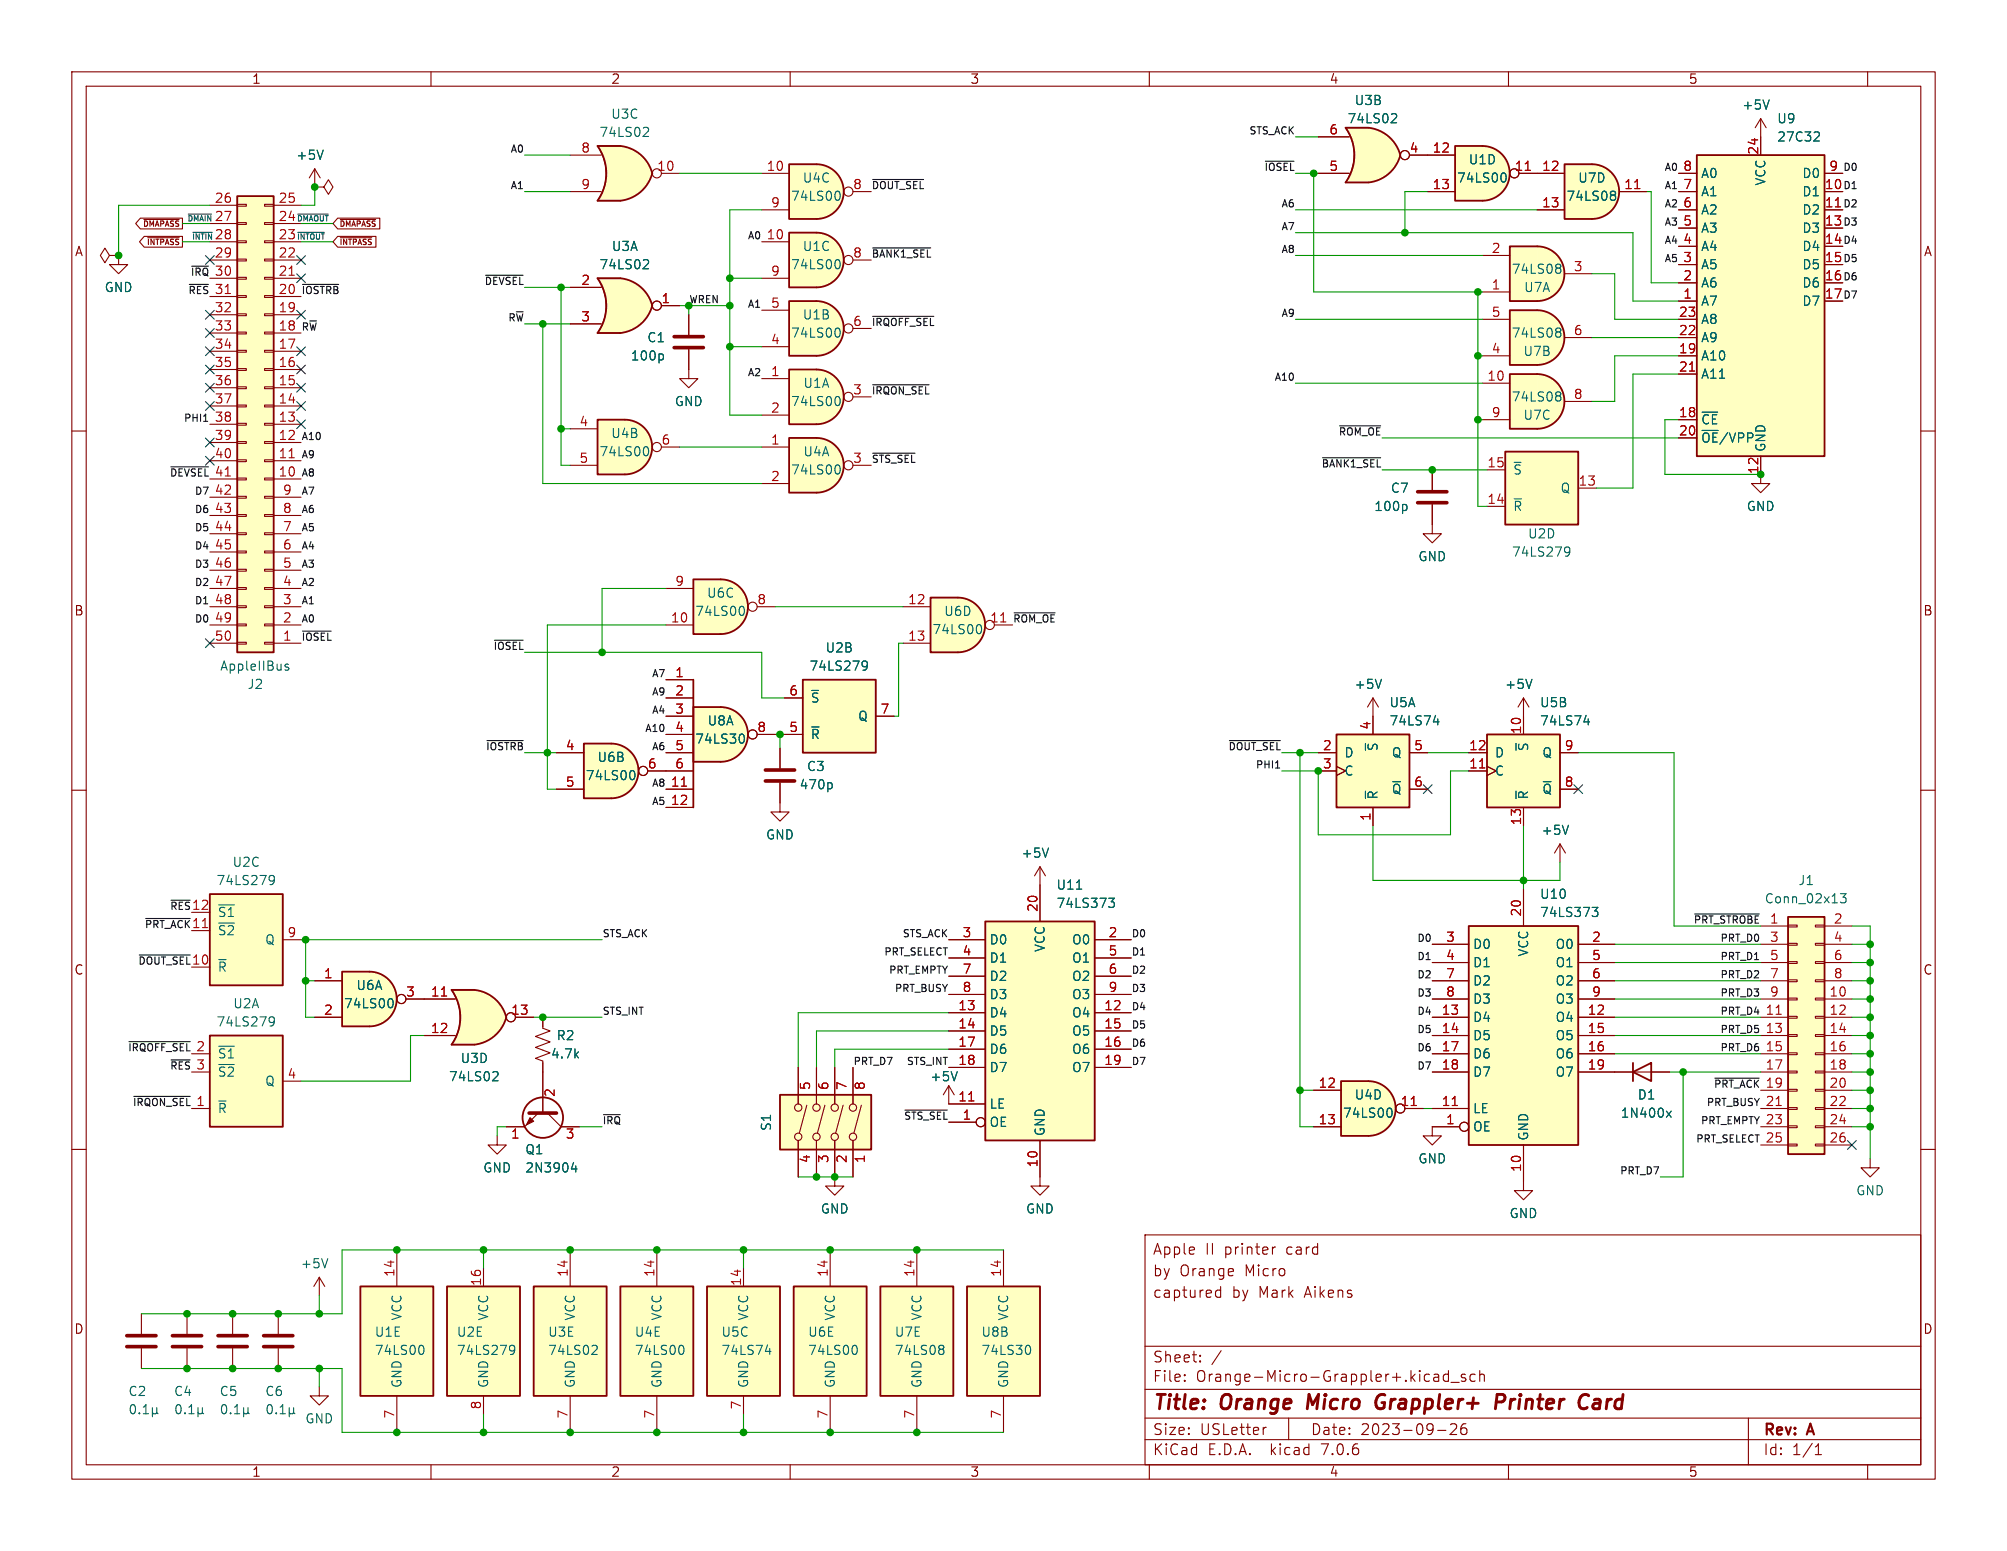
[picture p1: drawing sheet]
<svg xmlns="http://www.w3.org/2000/svg" width="279mm" height="216mm" viewBox="0 0 279 216" stroke-linecap="round" stroke-linejoin="round" font-family="sans-serif">
<defs><g id="words">
<g font-size="2.8" fill="#840000">
<text x="160.4" y="196.8">Title:</text>
<text x="170.1" y="196.8">Orange</text>
<text x="182.9" y="196.8">Micro</text>
<text x="193.2" y="196.8">Grappler+</text>
<text x="210.6" y="196.8">Printer</text>
<text x="223.1" y="196.8">Card</text>
</g>
<g font-size="2.1" fill="#840000">
<text x="160.4" y="177.9">by</text>
<text x="160.4" y="174.9">Apple</text>
<text x="164.2" y="177.9">Orange</text>
<text x="167.8" y="174.9">II</text>
<text x="170.5" y="174.9">printer</text>
<text x="173.4" y="177.9">Micro</text>
<text x="179.2" y="174.9">card</text>
<text x="160.4" y="180.9">captured</text>
<text x="171.5" y="180.9">by</text>
<text x="175.3" y="180.9">Mark</text>
<text x="181.8" y="180.9">Aikens</text>
<text x="160.4" y="189.9">Sheet:</text>
<text x="160.4" y="192.6">File:</text>
<text x="166.5" y="192.6">Orange-Micro-Grappler+.kicad_sch</text>
<text x="160.4" y="202.8">KiCad</text>
<text x="160.4" y="200">Size:</text>
<text x="167.1" y="200">USLetter</text>
<text x="168.1" y="202.8">E.D.A.</text>
<text x="177" y="202.8">kicad</text>
<text x="182.4" y="200">Date:</text>
<text x="184.2" y="202.8">7.0.6</text>
<text x="189.4" y="200">2023-09-26</text>
<text x="245.4" y="200.2">Rev:</text>
<text x="245.4" y="202.8">Id:</text>
<text x="249.5" y="202.8">1/1</text>
<text x="251.8" y="200.2">A</text>
</g>
<g font-size="1.8" fill="#840000">
<text x="35" y="11.9">1</text>
<text x="85" y="11.9">2</text>
<text x="135" y="11.9">3</text>
<text x="185" y="11.9">4</text>
<text x="235" y="11.9">5</text>
<text x="10.3" y="35.9">A</text>
<text x="267.7" y="35.9">A</text>
<text x="10.3" y="85.9">B</text>
<text x="267.7" y="85.9">B</text>
<text x="10.3" y="135.9">C</text>
<text x="267.7" y="135.9">C</text>
<text x="10.3" y="185.9">D</text>
<text x="267.7" y="185.9">D</text>
<text x="35" y="205.8">1</text>
<text x="85" y="205.8">2</text>
<text x="135" y="205.8">3</text>
<text x="185" y="205.8">4</text>
<text x="235" y="205.8">5</text>
</g>
<g font-size="1.8" fill="#006464">
<text x="85" y="16.7">U3C</text>
<text x="187.5" y="17.4">74LS02</text>
<text x="188.5" y="14.8">U3B</text>
<text x="242.4" y="15.5">+5V</text>
<text x="247.3" y="17.4">U9</text>
<text x="41.1" y="22.5">+5V</text>
<text x="83.4" y="19.3">74LS02</text>
<text x="204.4" y="23.1">U1D</text>
<text x="247.3" y="19.9">27C32</text>
<text x="110" y="28.2">74LS00</text>
<text x="111.7" y="25.6">U4C</text>
<text x="202.7" y="25.6">74LS00</text>
<text x="218" y="28.2">74LS08</text>
<text x="219.6" y="25.6">U7D</text>
<text x="236.7" y="27.5">A1</text>
<text x="236.7" y="25">A0</text>
<text x="246" y="25.9" transform="rotate(-90 246 25.9)">VCC</text>
<text x="250.8" y="27.5">D1</text>
<text x="250.8" y="25">D0</text>
<text x="85.1" y="35.2">U3A</text>
<text x="111.7" y="35.2">U1C</text>
<text x="236.7" y="35.2">A4</text>
<text x="236.7" y="32.6">A3</text>
<text x="236.7" y="30.1">A2</text>
<text x="250.8" y="30.1">D2</text>
<text x="250.8" y="32.6">D3</text>
<text x="250.8" y="35.2">D4</text>
<text x="14.5" y="40.9">GND</text>
<text x="83.4" y="37.7">74LS02</text>
<text x="110" y="37.7">74LS00</text>
<text x="210.4" y="38.3">74LS08</text>
<text x="212.1" y="40.9">U7A</text>
<text x="236.7" y="40.2">A6</text>
<text x="236.7" y="37.7">A5</text>
<text x="250.8" y="37.7">D5</text>
<text x="250.8" y="40.2">D6</text>
<text x="90" y="47.9">C1</text>
<text x="110" y="47.2">74LS00</text>
<text x="111.7" y="44.7">U1B</text>
<text x="210.4" y="47.2">74LS08</text>
<text x="236.7" y="42.8">A7</text>
<text x="236.7" y="47.9">A9</text>
<text x="236.7" y="45.3">A8</text>
<text x="250.8" y="42.8">D7</text>
<text x="87.7" y="50.4">100p</text>
<text x="212" y="49.8">U7B</text>
<text x="236.7" y="50.4">A10</text>
<text x="236.7" y="52.9">A11</text>
<text x="93.8" y="56.7">GND</text>
<text x="110" y="56.7">74LS00</text>
<text x="111.7" y="54.2">U1A</text>
<text x="210.4" y="56.1">74LS08</text>
<text x="212" y="58.6">U7C</text>
<text x="236.7" y="59.3">~{CE}</text>
<text x="83.4" y="63.7">74LS00</text>
<text x="85" y="61.2">U4B</text>
<text x="111.7" y="63.7">U4A</text>
<text x="236.7" y="61.8">~{OE}/VPP</text>
<text x="246" y="63" transform="rotate(-90 246 63)">GND</text>
<text x="110" y="66.3">74LS00</text>
<text x="191.2" y="71.3">100p</text>
<text x="193.5" y="68.8">C7</text>
<text x="210.6" y="71.3">~{R}</text>
<text x="210.6" y="66.3">~{S}</text>
<text x="217.2" y="68.8">Q</text>
<text x="243.1" y="71.3">GND</text>
<text x="210.4" y="77.7">74LS279</text>
<text x="212.6" y="75.2">U2D</text>
<text x="98.3" y="83.4">U6C</text>
<text x="197.4" y="78.3">GND</text>
<text x="96.7" y="86">74LS00</text>
<text x="129.7" y="88.5">74LS00</text>
<text x="131.3" y="86">U6D</text>
<text x="30.6" y="93.6">AppleIIBus</text>
<text x="112.6" y="93.6">74LS279</text>
<text x="114.8" y="91">U2B</text>
<text x="34.4" y="96.1">J2</text>
<text x="98.4" y="101.2">U8A</text>
<text x="112.8" y="98">~{S}</text>
<text x="119.4" y="100.6">Q</text>
<text x="188.5" y="96.1">+5V</text>
<text x="193.3" y="98.7">U5A</text>
<text x="193.3" y="101.2">74LS74</text>
<text x="209.4" y="96.1">+5V</text>
<text x="214.3" y="98.7">U5B</text>
<text x="214.3" y="101.2">74LS74</text>
<text x="83.1" y="106.3">U6B</text>
<text x="96.7" y="103.7">74LS30</text>
<text x="112.2" y="107.5">C3</text>
<text x="112.8" y="103.1">~{R}</text>
<text x="187.1" y="105.6">D</text>
<text x="192" y="104.7" transform="rotate(-90 192 104.7)">~{S}</text>
<text x="193.7" y="105.6">Q</text>
<text x="208" y="105.6">D</text>
<text x="213" y="104.7" transform="rotate(-90 213 104.7)">~{S}</text>
<text x="214.6" y="105.6">Q</text>
<text x="81.5" y="108.8">74LS00</text>
<text x="111.2" y="110.1">470p</text>
<text x="187.1" y="108.2">C</text>
<text x="192" y="111.4" transform="rotate(-90 192 111.4)">~{R}</text>
<text x="193.7" y="110.7">~{Q}</text>
<text x="208" y="108.2">C</text>
<text x="213" y="111.4" transform="rotate(-90 213 111.4)">~{R}</text>
<text x="214.6" y="110.7">~{Q}</text>
<text x="106.5" y="117.1">GND</text>
<text x="142.1" y="119.6">+5V</text>
<text x="214.5" y="116.4">+5V</text>
<text x="30" y="123.4">74LS279</text>
<text x="32.3" y="120.9">U2C</text>
<text x="147" y="124.1">U11</text>
<text x="214.3" y="125.3">U10</text>
<text x="245.6" y="126">Conn_02x13</text>
<text x="250.3" y="123.4">J1</text>
<text x="30.2" y="130.4">~{S2}</text>
<text x="30.2" y="127.9">~{S1}</text>
<text x="36.8" y="131.7">Q</text>
<text x="137.7" y="131.7">D0</text>
<text x="147" y="126.6">74LS373</text>
<text x="149.1" y="131.7">O0</text>
<text x="214.3" y="127.9">74LS373</text>
<text x="30.2" y="135.5">~{R}</text>
<text x="137.7" y="134.2">D1</text>
<text x="137.7" y="136.8">D2</text>
<text x="145.6" y="132.6" transform="rotate(-90 145.6 132.6)">VCC</text>
<text x="149.1" y="134.2">O1</text>
<text x="149.1" y="136.8">O2</text>
<text x="205" y="132.3">D0</text>
<text x="205" y="134.8">D1</text>
<text x="205" y="137.4">D2</text>
<text x="213" y="133.2" transform="rotate(-90 213 133.2)">VCC</text>
<text x="216.5" y="132.3">O0</text>
<text x="216.5" y="134.8">O1</text>
<text x="216.5" y="137.4">O2</text>
<text x="30" y="143.1">74LS279</text>
<text x="32.4" y="140.6">U2A</text>
<text x="47.8" y="140.6">74LS00</text>
<text x="49.5" y="138">U6A</text>
<text x="137.7" y="141.8">D4</text>
<text x="137.7" y="139.3">D3</text>
<text x="149.1" y="141.8">O4</text>
<text x="149.1" y="139.3">O3</text>
<text x="205" y="142.5">D4</text>
<text x="205" y="139.9">D3</text>
<text x="216.5" y="142.5">O4</text>
<text x="216.5" y="139.9">O3</text>
<text x="30.2" y="147.5">~{S1}</text>
<text x="64" y="148.2">U3D</text>
<text x="76.6" y="147.5">4.7k</text>
<text x="77.4" y="145">R2</text>
<text x="137.7" y="144.4">D5</text>
<text x="137.7" y="146.9">D6</text>
<text x="137.7" y="149.5">D7</text>
<text x="149.1" y="144.4">O5</text>
<text x="149.1" y="146.9">O6</text>
<text x="149.1" y="149.5">O7</text>
<text x="205" y="145">D5</text>
<text x="205" y="147.5">D6</text>
<text x="216.5" y="145">O5</text>
<text x="216.5" y="147.5">O6</text>
<text x="30.2" y="155.2">~{R}</text>
<text x="30.2" y="150.1">~{S2}</text>
<text x="36.8" y="151.4">Q</text>
<text x="62.4" y="150.7">74LS02</text>
<text x="129.4" y="150.7">+5V</text>
<text x="137.7" y="154.5">LE</text>
<text x="186.9" y="155.8">74LS00</text>
<text x="188.5" y="153.3">U4D</text>
<text x="205" y="155.2">LE</text>
<text x="205" y="150.1">D7</text>
<text x="216.5" y="150.1">O7</text>
<text x="225.5" y="155.8">1N400x</text>
<text x="227.9" y="153.3">D1</text>
<text x="73" y="160.9">Q1</text>
<text x="107.5" y="157.5" transform="rotate(-90 107.5 157.5)">S1</text>
<text x="137.7" y="157.1">OE</text>
<text x="145.6" y="158.2" transform="rotate(-90 145.6 158.2)">GND</text>
<text x="205" y="157.7">OE</text>
<text x="213" y="158.9" transform="rotate(-90 213 158.9)">GND</text>
<text x="67.2" y="163.4">GND</text>
<text x="73" y="163.4">2N3904</text>
<text x="197.4" y="162.2">GND</text>
<text x="258.3" y="166.6">GND</text>
<text x="114.2" y="169.1">GND</text>
<text x="142.7" y="169.1">GND</text>
<text x="210.1" y="169.8">GND</text>
<text x="41.8" y="176.8">+5V</text>
<text x="56.1" y="183.9" transform="rotate(-90 56.1 183.9)">VCC</text>
<text x="68.2" y="183.9" transform="rotate(-90 68.2 183.9)">VCC</text>
<text x="80.2" y="183.9" transform="rotate(-90 80.2 183.9)">VCC</text>
<text x="92.3" y="183.9" transform="rotate(-90 92.3 183.9)">VCC</text>
<text x="104.4" y="183.9" transform="rotate(-90 104.4 183.9)">VCC</text>
<text x="116.4" y="183.9" transform="rotate(-90 116.4 183.9)">VCC</text>
<text x="128.5" y="183.9" transform="rotate(-90 128.5 183.9)">VCC</text>
<text x="140.6" y="183.9" transform="rotate(-90 140.6 183.9)">VCC</text>
<text x="52.1" y="186.3">U1E</text>
<text x="52.1" y="188.8">74LS00</text>
<text x="63.5" y="188.8">74LS279</text>
<text x="63.5" y="186.3">U2E</text>
<text x="76.2" y="186.3">U3E</text>
<text x="76.2" y="188.8">74LS02</text>
<text x="88.3" y="186.3">U4E</text>
<text x="88.3" y="188.8">74LS00</text>
<text x="100.3" y="186.3">U5C</text>
<text x="100.3" y="188.8">74LS74</text>
<text x="112.4" y="186.3">U6E</text>
<text x="112.4" y="188.8">74LS00</text>
<text x="124.5" y="186.3">U7E</text>
<text x="124.5" y="188.8">74LS08</text>
<text x="136.5" y="186.3">U8B</text>
<text x="136.5" y="188.8">74LS30</text>
<text x="17.8" y="194.5">C2</text>
<text x="24.1" y="194.5">C4</text>
<text x="30.5" y="194.5">C5</text>
<text x="36.8" y="194.5">C6</text>
<text x="56.1" y="193.3" transform="rotate(-90 56.1 193.3)">GND</text>
<text x="68.2" y="193.3" transform="rotate(-90 68.2 193.3)">GND</text>
<text x="80.2" y="193.3" transform="rotate(-90 80.2 193.3)">GND</text>
<text x="92.3" y="193.3" transform="rotate(-90 92.3 193.3)">GND</text>
<text x="104.4" y="193.3" transform="rotate(-90 104.4 193.3)">GND</text>
<text x="116.4" y="193.3" transform="rotate(-90 116.4 193.3)">GND</text>
<text x="128.5" y="193.3" transform="rotate(-90 128.5 193.3)">GND</text>
<text x="140.6" y="193.3" transform="rotate(-90 140.6 193.3)">GND</text>
<text x="42.4" y="198.3">GND</text>
</g>
<g font-size="1.8" fill="#a90000">
<text x="80.8" y="21.3">8</text>
<text x="91.4" y="23.9">10</text>
<text x="106.6" y="23.9">10</text>
<text x="185" y="23.9">5</text>
<text x="185" y="18.8">6</text>
<text x="196.1" y="21.3">4</text>
<text x="199.3" y="21.3">12</text>
<text x="210.8" y="23.9">11</text>
<text x="214.6" y="23.9">12</text>
<text x="234.2" y="23.9">8</text>
<text x="244.9" y="21.6" transform="rotate(-90 244.9 21.6)">24</text>
<text x="254.6" y="23.9">9</text>
<text x="29.8" y="28.3">26</text>
<text x="38.7" y="28.3">25</text>
<text x="80.8" y="26.4">9</text>
<text x="107.2" y="29">9</text>
<text x="118.7" y="26.4">8</text>
<text x="199.3" y="26.4">13</text>
<text x="214.6" y="29">13</text>
<text x="226" y="26.4">11</text>
<text x="234.2" y="29">6</text>
<text x="234.2" y="26.4">7</text>
<text x="254" y="26.4">10</text>
<text x="254" y="29">11</text>
<text x="29.8" y="35.9">29</text>
<text x="38.7" y="35.9">22</text>
<text x="38.7" y="33.4">23</text>
<text x="38.7" y="30.9">24</text>
<text x="106.6" y="33.4">10</text>
<text x="118.7" y="35.9">8</text>
<text x="207.6" y="35.3">2</text>
<text x="234.2" y="34">4</text>
<text x="234.2" y="31.5">5</text>
<text x="254" y="31.5">13</text>
<text x="254" y="34">14</text>
<text x="29.8" y="38.5">30</text>
<text x="29.8" y="41">31</text>
<text x="38.7" y="41">20</text>
<text x="38.7" y="38.5">21</text>
<text x="80.8" y="39.8">2</text>
<text x="107.2" y="38.5">9</text>
<text x="207.6" y="40.4">1</text>
<text x="219" y="37.8">3</text>
<text x="234.2" y="41.7">1</text>
<text x="234.2" y="39.1">2</text>
<text x="234.2" y="36.6">3</text>
<text x="254" y="36.6">15</text>
<text x="254" y="39.1">16</text>
<text x="254" y="41.7">17</text>
<text x="29.8" y="43.6">32</text>
<text x="29.8" y="46.1">33</text>
<text x="38.7" y="46.1">18</text>
<text x="38.7" y="43.6">19</text>
<text x="80.8" y="44.8">3</text>
<text x="92" y="42.3">1</text>
<text x="107.2" y="42.9">5</text>
<text x="118.7" y="45.5">6</text>
<text x="207.6" y="44.2">5</text>
<text x="219" y="46.7">6</text>
<text x="233.6" y="46.7">22</text>
<text x="233.6" y="44.2">23</text>
<text x="29.8" y="48.6">34</text>
<text x="29.8" y="51.2">35</text>
<text x="29.8" y="53.7">36</text>
<text x="38.7" y="53.7">15</text>
<text x="38.7" y="51.2">16</text>
<text x="38.7" y="48.6">17</text>
<text x="107.2" y="48">4</text>
<text x="107.2" y="52.5">1</text>
<text x="207" y="53.1">10</text>
<text x="207.6" y="49.3">4</text>
<text x="233.6" y="49.3">19</text>
<text x="233.6" y="51.8">21</text>
<text x="29.8" y="56.3">37</text>
<text x="29.8" y="58.8">38</text>
<text x="38.7" y="58.8">13</text>
<text x="38.7" y="56.3">14</text>
<text x="80.6" y="59.4">4</text>
<text x="107.2" y="57.5">2</text>
<text x="118.7" y="55">3</text>
<text x="207.6" y="58.2">9</text>
<text x="219" y="55.6">8</text>
<text x="233.6" y="58.2">18</text>
<text x="29.8" y="61.3">39</text>
<text x="29.8" y="63.9">40</text>
<text x="38.7" y="63.9">11</text>
<text x="38.7" y="61.3">12</text>
<text x="80.6" y="64.5">5</text>
<text x="92" y="62">6</text>
<text x="107.2" y="62">1</text>
<text x="118.7" y="64.5">3</text>
<text x="207" y="65.2">15</text>
<text x="233.6" y="60.7">20</text>
<text x="29.8" y="66.4">41</text>
<text x="29.8" y="69">42</text>
<text x="29.8" y="71.5">43</text>
<text x="38.7" y="66.4">10</text>
<text x="39.3" y="71.5">8</text>
<text x="39.3" y="69">9</text>
<text x="107.2" y="67.1">2</text>
<text x="207" y="70.2">14</text>
<text x="219.7" y="67.7">13</text>
<text x="244.9" y="66.1" transform="rotate(-90 244.9 66.1)">12</text>
<text x="29.8" y="74">44</text>
<text x="29.8" y="76.6">45</text>
<text x="39.3" y="76.6">6</text>
<text x="39.3" y="74">7</text>
<text x="29.8" y="79.1">46</text>
<text x="29.8" y="81.7">47</text>
<text x="39.3" y="81.7">4</text>
<text x="39.3" y="79.1">5</text>
<text x="93.9" y="81.7">9</text>
<text x="29.8" y="84.2">48</text>
<text x="29.8" y="86.7">49</text>
<text x="29.8" y="89.3">50</text>
<text x="39.3" y="89.3">1</text>
<text x="39.3" y="86.7">2</text>
<text x="39.3" y="84.2">3</text>
<text x="93.3" y="86.7">10</text>
<text x="105.3" y="84.2">8</text>
<text x="126.3" y="84.2">12</text>
<text x="126.3" y="89.3">13</text>
<text x="137.8" y="86.7">11</text>
<text x="93.9" y="94.4">1</text>
<text x="93.9" y="96.9">2</text>
<text x="93.9" y="99.4">3</text>
<text x="93.9" y="102">4</text>
<text x="105.3" y="102">8</text>
<text x="109.8" y="102">5</text>
<text x="109.8" y="96.9">6</text>
<text x="122.5" y="99.4">7</text>
<text x="190.9" y="101.7" transform="rotate(-90 190.9 101.7)">4</text>
<text x="78.7" y="104.5">4</text>
<text x="90.1" y="107.1">6</text>
<text x="93.9" y="104.5">5</text>
<text x="93.9" y="107.1">6</text>
<text x="184.1" y="104.5">2</text>
<text x="184.1" y="107.1">3</text>
<text x="196.8" y="104.5">5</text>
<text x="204.4" y="107.1">11</text>
<text x="204.4" y="104.5">12</text>
<text x="211.8" y="102.3" transform="rotate(-90 211.8 102.3)">10</text>
<text x="217.7" y="104.5">9</text>
<text x="78.7" y="109.6">5</text>
<text x="93.3" y="109.6">11</text>
<text x="93.3" y="112.1">12</text>
<text x="196.8" y="109.6">6</text>
<text x="217.7" y="109.6">8</text>
<text x="190.9" y="114.4" transform="rotate(-90 190.9 114.4)">1</text>
<text x="211.8" y="115" transform="rotate(-90 211.8 115)">13</text>
<text x="26.6" y="129.3">11</text>
<text x="39.9" y="130.6">9</text>
<text x="133.9" y="130.6">3</text>
<text x="144.5" y="127" transform="rotate(-90 144.5 127)">20</text>
<text x="154.2" y="130.6">2</text>
<text x="201.2" y="131.2">3</text>
<text x="211.8" y="127.7" transform="rotate(-90 211.8 127.7)">20</text>
<text x="221.5" y="131.2">2</text>
<text x="246.3" y="128.7">1</text>
<text x="246.3" y="131.2">3</text>
<text x="255.2" y="128.7">2</text>
<text x="255.2" y="131.2">4</text>
<text x="26.6" y="134.4">10</text>
<text x="45" y="136.3">1</text>
<text x="133.9" y="133.1">4</text>
<text x="133.9" y="135.6">7</text>
<text x="154.2" y="133.1">5</text>
<text x="154.2" y="135.6">6</text>
<text x="201.2" y="133.7">4</text>
<text x="201.2" y="136.3">7</text>
<text x="221.5" y="133.7">5</text>
<text x="221.5" y="136.3">6</text>
<text x="246.3" y="133.7">5</text>
<text x="246.3" y="136.3">7</text>
<text x="255.2" y="133.7">6</text>
<text x="255.2" y="136.3">8</text>
<text x="45" y="141.4">2</text>
<text x="56.4" y="138.8">3</text>
<text x="59.9" y="138.8">11</text>
<text x="59.9" y="143.9">12</text>
<text x="71.1" y="141.4">13</text>
<text x="133.3" y="140.7">13</text>
<text x="133.3" y="143.3">14</text>
<text x="133.9" y="138.2">8</text>
<text x="153.6" y="140.7">12</text>
<text x="153.6" y="143.3">15</text>
<text x="154.2" y="138.2">9</text>
<text x="200.6" y="141.4">13</text>
<text x="200.6" y="143.9">14</text>
<text x="201.2" y="138.8">8</text>
<text x="220.9" y="141.4">12</text>
<text x="220.9" y="143.9">15</text>
<text x="221.5" y="138.8">9</text>
<text x="245.7" y="141.4">11</text>
<text x="245.7" y="143.9">13</text>
<text x="246.3" y="138.8">9</text>
<text x="254.6" y="138.8">10</text>
<text x="254.6" y="141.4">12</text>
<text x="254.6" y="143.9">14</text>
<text x="27.2" y="146.4">2</text>
<text x="27.2" y="149">3</text>
<text x="133.3" y="145.8">17</text>
<text x="133.3" y="148.3">18</text>
<text x="153.6" y="145.8">16</text>
<text x="153.6" y="148.3">19</text>
<text x="200.6" y="146.4">17</text>
<text x="200.6" y="149">18</text>
<text x="220.9" y="146.4">16</text>
<text x="220.9" y="149">19</text>
<text x="245.7" y="146.4">15</text>
<text x="245.7" y="149">17</text>
<text x="254.6" y="146.4">16</text>
<text x="254.6" y="149">18</text>
<text x="27.2" y="154.1">1</text>
<text x="39.9" y="150.2">4</text>
<text x="77.5" y="152.8" transform="rotate(-90 77.5 152.8)">2</text>
<text x="113.1" y="151.8" transform="rotate(-90 113.1 151.8)">5</text>
<text x="115.6" y="151.8" transform="rotate(-90 115.6 151.8)">6</text>
<text x="118.2" y="151.8" transform="rotate(-90 118.2 151.8)">7</text>
<text x="120.7" y="151.8" transform="rotate(-90 120.7 151.8)">8</text>
<text x="133.3" y="153.4">11</text>
<text x="133.9" y="156">1</text>
<text x="183.5" y="151.5">12</text>
<text x="194.9" y="154.1">11</text>
<text x="200.6" y="154.1">11</text>
<text x="245.7" y="151.5">19</text>
<text x="245.7" y="154.1">21</text>
<text x="254.6" y="151.5">20</text>
<text x="254.6" y="154.1">22</text>
<text x="71" y="158.8">1</text>
<text x="78.7" y="158.8">3</text>
<text x="113.1" y="162" transform="rotate(-90 113.1 162)">4</text>
<text x="115.6" y="162" transform="rotate(-90 115.6 162)">3</text>
<text x="118.2" y="162" transform="rotate(-90 118.2 162)">2</text>
<text x="120.7" y="162" transform="rotate(-90 120.7 162)">1</text>
<text x="183.5" y="156.6">13</text>
<text x="201.2" y="156.6">1</text>
<text x="245.7" y="156.6">23</text>
<text x="245.7" y="159.1">25</text>
<text x="254.6" y="156.6">24</text>
<text x="254.6" y="159.1">26</text>
<text x="144.5" y="162.6" transform="rotate(-90 144.5 162.6)">10</text>
<text x="211.8" y="163.2" transform="rotate(-90 211.8 163.2)">10</text>
<text x="55" y="177.8" transform="rotate(-90 55 177.8)">14</text>
<text x="67.1" y="179.1" transform="rotate(-90 67.1 179.1)">16</text>
<text x="79.1" y="177.8" transform="rotate(-90 79.1 177.8)">14</text>
<text x="91.2" y="177.8" transform="rotate(-90 91.2 177.8)">14</text>
<text x="103.3" y="179.1" transform="rotate(-90 103.3 179.1)">14</text>
<text x="115.3" y="177.8" transform="rotate(-90 115.3 177.8)">14</text>
<text x="127.4" y="177.8" transform="rotate(-90 127.4 177.8)">14</text>
<text x="139.4" y="177.8" transform="rotate(-90 139.4 177.8)">14</text>
<text x="55" y="197.6" transform="rotate(-90 55 197.6)">7</text>
<text x="67.1" y="196.3" transform="rotate(-90 67.1 196.3)">8</text>
<text x="79.1" y="197.6" transform="rotate(-90 79.1 197.6)">7</text>
<text x="91.2" y="197.6" transform="rotate(-90 91.2 197.6)">7</text>
<text x="103.3" y="196.3" transform="rotate(-90 103.3 196.3)">7</text>
<text x="115.3" y="197.6" transform="rotate(-90 115.3 197.6)">7</text>
<text x="127.4" y="197.6" transform="rotate(-90 127.4 197.6)">7</text>
<text x="139.4" y="197.6" transform="rotate(-90 139.4 197.6)">7</text>
</g>
<g font-size="1.8" fill="#0000c2">
<text x="29.8" y="30.9">27</text>
<text x="29.8" y="33.4">28</text>
</g>
<text font-size="1.8" fill="#0f0f0f" x="26.6" y="126.7">12</text>
<g font-size="1.4" fill="#0f0f0f">
<text x="71" y="21.3">A0</text>
<text x="173.8" y="18.8">STS_ACK</text>
<text x="175.9" y="23.9">~{IOSEL}</text>
<text x="231.6" y="23.9">A0</text>
<text x="256.5" y="23.9">D0</text>
<text x="71" y="26.4">A1</text>
<text x="121.3" y="26.4">~{DOUT_SEL}</text>
<text x="178.3" y="28.9">A6</text>
<text x="231.6" y="28.9">A2</text>
<text x="231.6" y="26.4">A1</text>
<text x="256.5" y="28.9">D2</text>
<text x="104" y="33.4">A0</text>
<text x="121.3" y="35.9">~{BANK1_SEL}</text>
<text x="178.3" y="35.3">A8</text>
<text x="178.3" y="32.1">A7</text>
<text x="231.6" y="34">A4</text>
<text x="231.6" y="31.5">A3</text>
<text x="256.5" y="34">D4</text>
<text x="26.1" y="41">~{RES}</text>
<text x="26.4" y="38.5">~{IRQ}</text>
<text x="41.9" y="41">~{IOSTRB}</text>
<text x="67.3" y="39.7">~{DEVSEL}</text>
<text x="231.6" y="36.6">A5</text>
<text x="256.5" y="41.6">D7</text>
<text x="41.9" y="46.1">R~{W}</text>
<text x="70.6" y="44.8">R~{W}</text>
<text x="95.9" y="42.3">WREN</text>
<text x="104" y="42.9">A1</text>
<text x="121.3" y="45.4">~{IRQOFF_SEL}</text>
<text x="178.3" y="44.2">A9</text>
<text x="104" y="52.4">A2</text>
<text x="177.3" y="53.1">A10</text>
<text x="25.5" y="58.8">PHI1</text>
<text x="121.3" y="55">~{IRQON_SEL}</text>
<text x="41.9" y="63.9">A9</text>
<text x="41.9" y="61.3">A10</text>
<text x="121.3" y="64.5">~{STS_SEL}</text>
<text x="183.9" y="65.1">~{BANK1_SEL}</text>
<text x="186.2" y="60.7">~{ROM_OE}</text>
<text x="23.5" y="66.4">~{DEVSEL}</text>
<text x="27" y="71.5">D6</text>
<text x="27" y="68.9">D7</text>
<text x="41.9" y="71.5">A6</text>
<text x="41.9" y="66.4">A8</text>
<text x="41.9" y="68.9">A7</text>
<text x="27" y="76.6">D4</text>
<text x="27" y="74">D5</text>
<text x="41.9" y="76.6">A4</text>
<text x="41.9" y="74">A5</text>
<text x="27" y="81.6">D2</text>
<text x="27" y="79.1">D3</text>
<text x="41.9" y="79.1">A3</text>
<text x="41.9" y="81.6">A2</text>
<text x="27" y="84.2">D1</text>
<text x="27" y="86.7">D0</text>
<text x="41.9" y="86.7">A0</text>
<text x="41.9" y="84.2">A1</text>
<text x="41.9" y="89.3">~{IOSEL}</text>
<text x="141" y="86.7">~{ROM_OE}</text>
<text x="68.6" y="90.5">~{IOSEL}</text>
<text x="90.6" y="94.3">A7</text>
<text x="89.7" y="102">A10</text>
<text x="90.6" y="96.9">A9</text>
<text x="90.6" y="99.4">A4</text>
<text x="67.5" y="104.5">~{IOSTRB}</text>
<text x="90.6" y="104.5">A6</text>
<text x="170.9" y="104.5">~{DOUT_SEL}</text>
<text x="174.7" y="107">PHI1</text>
<text x="90.6" y="109.6">A8</text>
<text x="90.6" y="112.1">A5</text>
<text x="20" y="129.3">~{PRT_ACK}</text>
<text x="23.6" y="126.7">~{RES}</text>
<text x="83.8" y="130.5">STS_ACK</text>
<text x="125.5" y="130.5">STS_ACK</text>
<text x="157.5" y="130.5">D0</text>
<text x="197.2" y="131.2">D0</text>
<text x="235.7" y="128.6">~{PRT_STROBE}</text>
<text x="239.4" y="131.2">PRT_D0</text>
<text x="19.1" y="134.3">~{DOUT_SEL}</text>
<text x="123" y="133.1">PRT_SELECT</text>
<text x="123.6" y="135.6">PRT_EMPTY</text>
<text x="157.5" y="135.6">D2</text>
<text x="157.5" y="133.1">D1</text>
<text x="197.2" y="133.7">D1</text>
<text x="197.2" y="136.2">D2</text>
<text x="239.4" y="136.2">PRT_D2</text>
<text x="239.4" y="133.7">PRT_D1</text>
<text x="83.8" y="141.3">STS_INT</text>
<text x="124.4" y="138.2">PRT_BUSY</text>
<text x="157.5" y="143.2">D5</text>
<text x="157.5" y="138.2">D3</text>
<text x="157.5" y="140.7">D4</text>
<text x="197.2" y="141.3">D4</text>
<text x="197.2" y="138.8">D3</text>
<text x="197.2" y="143.9">D5</text>
<text x="239.4" y="138.8">PRT_D3</text>
<text x="239.4" y="141.3">PRT_D4</text>
<text x="239.4" y="143.9">PRT_D5</text>
<text x="17.7" y="146.4">~{IRQOFF_SEL}</text>
<text x="23.6" y="148.9">~{RES}</text>
<text x="118.7" y="148.3">PRT_D7</text>
<text x="126.1" y="148.3">STS_INT</text>
<text x="157.5" y="148.3">D7</text>
<text x="157.5" y="145.8">D6</text>
<text x="197.2" y="148.9">D7</text>
<text x="197.2" y="146.4">D6</text>
<text x="239.4" y="146.4">PRT_D6</text>
<text x="18.4" y="154">~{IRQON_SEL}</text>
<text x="125.7" y="155.9">~{STS_SEL}</text>
<text x="237.5" y="154">PRT_BUSY</text>
<text x="238.5" y="151.5">~{PRT_ACK}</text>
<text x="83.8" y="156.6">~{IRQ}</text>
<text x="236" y="159.1">PRT_SELECT</text>
<text x="236.7" y="156.6">PRT_EMPTY</text>
<text x="225.4" y="163.6">PRT_D7</text>
</g>
<g font-size="1.4" fill="#a90000">
<text x="256.5" y="26.4">D1</text>
<text x="256.5" y="31.5">D3</text>
<text x="256.5" y="36.6">D5</text>
<text x="256.5" y="39.1">D6</text>
</g>
<g font-size="1" fill="#840000">
<text x="19.7" y="31.8">~{DMAPASS}</text>
<text x="20.3" y="34.3">~{INTPASS}</text>
<text x="47.2" y="31.8">~{DMAPASS}</text>
<text x="47.2" y="34.3">~{INTPASS}</text>
</g>
<g font-size="1" fill="#0000c2">
<text x="26" y="30.9">~{DMAIN}</text>
<text x="26.7" y="33.4">~{INTIN}</text>
<text x="41.3" y="33.4">~{INTOUT}</text>
<text x="41.3" y="30.9">~{DMAOUT}</text>
</g>
</g></defs>
<g fill="none" stroke="#840000" stroke-width=".15">
<path d="M10 10h259.4v195.9h-259.4zM12 12h255.4v191.9h-255.4zM60 10v2M110 10v2M160 10v2M210 10v2M245.1 16.5v5.1M245.1 16.5l-.8 1.3M245.1 16.5l.8 1.3M260 10v2M233.7 26.7h2.5M233.7 29.2h2.5"/>
<path d="M233.7 31.8h2.5M233.7 34.3h2.5M233.7 36.8h2.5M233.7 39.4h2.5M233.7 24.1h2.5M254 26.7h2.5M254 29.2h2.5M254 31.8h2.5M254 34.3h2.5M254 36.8h2.5M254 39.4h2.5M254 24.1h2.5"/>
<path d="M10 60h2M233.7 41.9h2.5M233.7 58.4h2.5M233.7 49.5h2.5M233.7 52.1h2.5M233.7 47h2.5M233.7 44.5h2.5M254 41.9h2.5M267.4 60h2M207 70.5h2.5M207 65.4h2.5M219.7 67.9h2.5"/>
<path d="M233.7 61h2.5M245.1 63.5v2.5M109.2 97.2h2.6M121.9 99.7h2.6M10 110h2M109.2 102.2h2.6M267.4 110h2M10 160h2M267.4 160h2M115.6 174v5.1M159.4 171.9h108v32h-108zM169.9 179.1v1.5"/>
<path d="M169.9 179.7l-.4-.1-.3 .3v.4l.2 .2 .1 .1 .4-.1M177.6 173.6l-.3 .1-.2 .2M115.6 194.3v5.1M159.4 197.4h108M159.4 193.4h108M159.4 187.4h108M164.9 192.1l.1 .1-.1 .1M164.9 192.1v.1v.1M164.9 191.4v.1M164.9 192.1v.2M164.9 191.4h.1l-.1 .1M167.1 189.4v.1v.1"/>
<path d="M167.1 189.4l-.1 .1 .1 .1M167.1 188.7v.1M167.1 189.4v.2M167.1 188.7h-.1l.1 .1M170 188l-1.3 1.9M176.3 198.7l-.3 .1M179.4 197.4v3M199.6 191.4l.2-.1 .4 .1 .1 .9M199.6 192.2l.2 .1 .5-.1M200.1 199.1h1.2M200.3 191.6l-.7 .2M201.6 191.4l-.4-.1-.3 .3v.4l.2 .2 .1 .1 .4-.1"/>
<path d="M201.6 190.8v1.5M202 192.4h1.1M202.7 198.3l.1 .2-.1 .3-.8 .9h.9M203.6 198.3a1.17 1.17 0 0 0-.1 1.3l.1 .1 .5-.1 .1-.2v-.4l-.3-.2h-.3l-.2 .2M204 191.4l-.4-.1-.2 .2 .1 .2 .5 .2 .1 .1-.1 .2-.1 .1-.5-.1M205.4 191.4l-.5-.1-.3 .3v.4l.2 .2 .1 .1 .5-.1M206 191.4a.37 .37 0 0 1 .6 .1v.8M206 190.8v1.5M243.4 197.4v6.5M60 203.9v2M110 203.9v2M159.4 200.4h108"/>
<path d="M160 203.9v2M210 203.9v2M252.7 202.5h.9M252.7 201.4l.4-.4v1.5M260 203.9v2"/>
</g>
<path d="M182.2 194.1l-.2 2M192.4 195.2h.4M192.6 194.1a1.13 1.13 0 0 0-1 .7 1.13 1.13 0 0 0 .2 1.2l.3 .1 .5-.1M208.3 195.2h.8a.55 .55 0 0 0 .4-.5 .55 .55 0 0 0-.3-.6h-.8l-.2 2M220.8 194.1l.4 .2M221 195.9l-.1 .1M222.5 194.8l-.6 .1M222.6 195.3h-.5a.4 .4 0 0 0-.4 .4 .4 .4 0 0 0 .3 .4h.5" fill="none" stroke="#840000" stroke-width=".4"/>
<g fill="#ffffc2" stroke="#ffffc2" stroke-width=".14">
<path d="M111.8 94.6h10.1v10.2h-10.1z"/>
<path d="M236.2 21.6h17.8v41.9h-17.8z"/>
<path d="M209.5 62.9h10.2v10.1h-10.2z"/>
<path d="M110.5 179.1h10.1v15.2h-10.1z"/>
<path d="M85.1 103.5a3.8 3.8 0 0 1 3.8 3.8 3.8 3.8 0 0 1-3.8 3.8z"/>
</g>
<path d="M236.2 21.6h17.8v41.9h-17.8zM209.5 62.9h10.2v10.1h-10.2zM111.8 94.6h10.1v10.2h-10.1zM110.5 179.1h10.1v15.2h-10.1z" fill="none" stroke="#840000" stroke-width=".25"/>
<path d="M246.3 13.9l-.4 1.3M253 18.4l.3 .2-.1 .3-.7 .7h.8M210.8 69.4h1M217.9 76.2l.4-.1 .2 .2a.84 .84 0 0 1-.3 1.1h-.3M218.5 76.7l-.2 .2h-.4M120.1 92.1l.4-.1 .2 .1a.84 .84 0 0 1-.3 1.2h-.3M120.7 92.6l-.2 .2-.4-.1M113 101.2h1M119 187.3a.79 .79 0 0 1 0 1.2" fill="none" stroke="#006464" stroke-width=".15"/>
<path d="M255.5 28.8h.7M235.2 51.7h.7" fill="none" stroke="#a90000" stroke-width=".15"/>
<path d="M81.3 103.5h3.8v7.6h-3.8z" fill="#ffffc2"/>
<path d="M81.3 103.5h3.8a3.8 3.8 0 0 1 3.8 3.8 3.8 3.8 0 0 1-3.8 3.8h-3.8zM98.4 179.1h10.2v15.2h-10.2z" fill="none" stroke="#840000" stroke-width=".25"/>
<g fill="none" stroke="#840000" stroke-width=".15">
<path d="M77.5 104.8h3.8M77.5 109.9h3.8M90.2 107.3h2.5M108.6 111.8v1.2h1.3l-1.3 1.3-1.3-1.3h1.3M103.5 176.5v2.6M103.5 194.3v2.6"/>
<circle cx="89.5" cy="107.3" r=".63"/>
</g>
<path d="M88.1 107.3a.79 .79 0 0 1 0 1.2M106.5 188.1h.8M107.2 187.7v.8" fill="none" stroke="#006464" stroke-width=".15"/>
<g fill="#ffffc2" stroke="#ffffc2" stroke-width=".14">
<path d="M98.4 179.1h10.2v15.2h-10.2z"/>
<path d="M214 52.1a3.8 3.8 0 0 1 3.8 3.8 3.8 3.8 0 0 1-3.8 3.8z"/>
</g>
<path d="M210.2 52.1h3.8v7.6h-3.8z" fill="#ffffc2"/>
<path d="M210.2 52.1h3.8a3.8 3.8 0 0 1 3.8 3.8 3.8 3.8 0 0 1-3.8 3.8h-3.8zM186.1 102.2h10.1v10.2h-10.1z" fill="none" stroke="#840000" stroke-width=".25"/>
<path d="M206.4 53.3h3.8M206.4 58.4h3.8M217.8 55.9h3.8M191.1 99.7v2.5M183.5 104.8h2.6M183.5 107.3h2.6M186.1 106.7l1.2 .6-1.2 .7M191.1 112.4v2.5M196.2 104.8h2.6M196.2 109.9h2.6" fill="none" stroke="#840000" stroke-width=".15"/>
<path d="M216.8 54.6h.2l.3 .2-.3 .3M216.8 55.1h.2M217 55.1l.3 .2v.3l-.1 .2h-.4M190.1 110.1v1.1M199.5 100.5h.8M200.2 100.1v.8" fill="none" stroke="#006464" stroke-width=".15"/>
<g fill="#ffffc2" stroke="#ffffc2" stroke-width=".14">
<path d="M186.1 102.2h10.1v10.2h-10.1z"/>
<path d="M214 43.2a3.8 3.8 0 0 1 3.8 3.8 3.8 3.8 0 0 1-3.8 3.8z"/>
</g>
<path d="M210.2 43.2h3.8v7.6h-3.8z" fill="#ffffc2"/>
<path d="M210.2 43.2h3.8a3.8 3.8 0 0 1 3.8 3.8 3.8 3.8 0 0 1-3.8 3.8h-3.8zM207 102.2h10.2v10.2h-10.2zM86.4 179.1h10.1v15.2h-10.1z" fill="none" stroke="#840000" stroke-width=".25"/>
<g fill="none" stroke="#840000" stroke-width=".15">
<path d="M206.4 49.5h3.8M206.4 44.5h3.8M217.8 47h3.8M212.1 99.7v2.5M204.5 107.3h2.5M204.5 104.8h2.5M207 106.7l1.3 .6-1.3 .7M212.1 112.4v2.5M217.2 104.8h2.5M217.2 109.9h2.5M217.2 117.5l-.8 1.2M217.2 117.5v2.5"/>
<path d="M217.2 117.5l.7 1.2M91.4 174v5.1M91.4 194.3v5.1"/>
</g>
<path d="M216.8 45.7h.2l.3 .2-.3 .3M216.8 46.2h.2M217 46.2l.3 .3v.2l-.1 .2h-.4M211 110.1v1.1M218.3 114.9l-.4 1.2M220.5 100.5h.8M221.1 100.1v.8M94.9 187.3a.79 .79 0 0 1 0 1.2" fill="none" stroke="#006464" stroke-width=".15"/>
<g fill="#ffffc2" stroke="#ffffc2" stroke-width=".14">
<path d="M207 102.2h10.2v10.2h-10.2z"/>
<path d="M86.4 179.1h10.1v15.2h-10.1z"/>
<path d="M133.3 83.2a3.8 3.8 0 0 1 3.8 3.8 3.8 3.8 0 0 1-3.8 3.8z"/>
</g>
<path d="M206 106.9h.7" fill="none" stroke="#a90000" stroke-width=".15"/>
<path d="M129.5 83.2h3.8v7.6h-3.8z" fill="#ffffc2"/>
<path d="M129.5 83.2h3.8a3.8 3.8 0 0 1 3.8 3.8 3.8 3.8 0 0 1-3.8 3.8h-3.8zM204.5 128.9h15.2v30.5h-15.2zM227.3 149.2l2.6-1.2v2.5zM227.3 148v2.5" fill="none" stroke="#840000" stroke-width=".25"/>
<g fill="none" stroke="#840000" stroke-width=".15">
<path d="M199.4 70.2v4.1h1.3l-1.3 1.3-1.3-1.3h1.3M199.4 65.4v2.8M125.7 84.5h3.8M125.7 89.5h3.8M138.4 87h2.6M191.1 97.2l-.7 1.2M191.1 97.2v2.5M191.1 97.2l.8 1.2M212.1 97.2v2.5M212.1 97.2l-.8 1.2M212.1 97.2l.8 1.2M144.8 120.7l-.8 1.2"/>
<path d="M144.8 120.7v2.5M144.8 120.7l.7 1.2M199.4 131.4h5.1M199.4 134h5.1M199.4 136.5h5.1M199.4 139.1h5.1M212.1 123.8v5.1M219.7 131.4h5.1M219.7 134h5.1M219.7 136.5h5.1M219.7 139.1h5.1M199.4 156.8h3.8"/>
<path d="M199.4 154.3h5.1M199.4 141.6h5.1M199.4 144.1h5.1M199.4 146.7h5.1M199.4 149.2h5.1M212.1 159.4v5.1M219.7 141.6h5.1M219.7 144.1h5.1M219.7 146.7h5.1M219.7 149.2h12.7"/>
<circle cx="137.8" cy="87" r=".63"/>
<circle cx="203.8" cy="156.8" r=".63"/>
</g>
<path d="M139.3 86.6h.7M202.2 153.9h.7" fill="none" stroke="#a90000" stroke-width=".15"/>
<path d="M195.6 70.2l.3 .3v.3l-.3 .3M136.3 86.9a.79 .79 0 0 1 0 1.3M192.3 94.6l-.4 1.2M213.3 94.6l-.5 1.2M146 118.1l-.5 1.2M221.7 126.3h.7l-.4 .5 .4 .1v.4l-.2 .3h-.4M232 154.7l.7 .8M232.7 154.7l-.7 .8" fill="none" stroke="#006464" stroke-width=".15"/>
<path d="M197.4 68.5h4M197.4 70h4" fill="none" stroke="#840000" stroke-width=".51"/>
<g fill="#ffffc2" stroke="#ffffc2" stroke-width=".14">
<path d="M204.5 128.9h15.2v30.5h-15.2z"/>
<path d="M206.4 20.3a3.8 3.8 0 0 1 3.8 3.8 3.8 3.8 0 0 1-3.8 3.8z"/>
</g>
<path d="M202.6 20.3h3.8v7.6h-3.8z" fill="#ffffc2"/>
<path d="M202.6 20.3h3.8a3.8 3.8 0 0 1 3.8 3.8 3.8 3.8 0 0 1-3.8 3.8h-3.8z" fill="none" stroke="#840000" stroke-width=".25"/>
<g fill="none" stroke="#840000" stroke-width=".15">
<path d="M198.8 21.6h3.8M198.8 26.7h3.8M211.5 24.1h2.5"/>
<circle cx="210.8" cy="24.1" r=".63"/>
</g>
<path d="M212.3 23.7h.8" fill="none" stroke="#a90000" stroke-width=".15"/>
<path d="M209.4 24.1a.79 .79 0 0 1 0 1.2" fill="none" stroke="#006464" stroke-width=".15"/>
<path d="M221.6 22.9a3.8 3.8 0 0 1 3.8 3.8 3.8 3.8 0 0 1-3.8 3.8z" fill="#ffffc2" stroke="#ffffc2" stroke-width=".14"/>
<path d="M217.8 22.9h3.8v7.6h-3.8z" fill="#ffffc2"/>
<path d="M217.8 22.9h3.8a3.8 3.8 0 0 1 3.8 3.8 3.8 3.8 0 0 1-3.8 3.8h-3.8z" fill="none" stroke="#840000" stroke-width=".25"/>
<path d="M214 24.1h3.8M214 29.2h3.8M225.4 26.7h3.8" fill="none" stroke="#840000" stroke-width=".15"/>
<path d="M227.6 26.3h.7" fill="none" stroke="#a90000" stroke-width=".15"/>
<path d="M224.4 26.6h.3l.2 .3-.2 .3M224.4 27.2h.3M224.7 27.2l.2 .2v.2l-.1 .2-.4 .1" fill="none" stroke="#006464" stroke-width=".15"/>
<path d="M214 34.3a3.8 3.8 0 0 1 3.8 3.8 3.8 3.8 0 0 1-3.8 3.8z" fill="#ffffc2" stroke="#ffffc2" stroke-width=".14"/>
<path d="M210.2 34.3h3.8v7.6h-3.8z" fill="#ffffc2"/>
<path d="M210.2 34.3h3.8a3.8 3.8 0 0 1 3.8 3.8 3.8 3.8 0 0 1-3.8 3.8h-3.8zM122.6 179.1h10.1v15.2h-10.1z" fill="none" stroke="#840000" stroke-width=".25"/>
<path d="M206.4 35.6h3.8M217.8 38.1h3.8M206.4 40.6h3.8M127.6 174v5.1M127.6 194.3v5.1" fill="none" stroke="#840000" stroke-width=".15"/>
<path d="M216.8 36.8h.2l.3 .2-.3 .3M216.8 37.3h.2M217 37.3l.3 .3v.2l-.1 .2h-.4M130.9 187.3h.3l.2 .2-.2 .3M130.9 187.8h.3M131.2 187.8l.2 .3v.2l-.1 .2h-.4" fill="none" stroke="#006464" stroke-width=".15"/>
<g fill="#ffffc2" stroke="#ffffc2" stroke-width=".14">
<path d="M122.6 179.1h10.1v15.2h-10.1z"/>
<path d="M190.5 150.5a3.8 3.8 0 0 1 3.8 3.8 3.8 3.8 0 0 1-3.8 3.8z"/>
</g>
<path d="M186.7 150.5h3.8v7.6h-3.8z" fill="#ffffc2"/>
<path d="M186.7 150.5h3.8a3.8 3.8 0 0 1 3.8 3.8 3.8 3.8 0 0 1-3.8 3.8h-3.8z" fill="none" stroke="#840000" stroke-width=".25"/>
<g fill="none" stroke="#840000" stroke-width=".15">
<path d="M245.1 66v1.3h1.3l-1.3 1.3-1.3-1.3h1.3M108.6 104.1v2.8M108.6 109v2.8M182.9 151.8h3.8M182.9 156.8h3.8M195.6 154.3h2.5M199.4 156.8v1.3h1.3l-1.3 1.3-1.3-1.3h1.3M212.1 164.5v1.2h1.3l-1.3 1.3-1.3-1.3h1.3"/>
<circle cx="194.9" cy="154.3" r=".63"/>
</g>
<path d="M196.5 153.9h.7" fill="none" stroke="#a90000" stroke-width=".15"/>
<path d="M115.6 109l.3 .2v.4l-.3 .2M193.5 154.2a.79 .79 0 0 1 0 1.3" fill="none" stroke="#006464" stroke-width=".15"/>
<path d="M106.6 107.2h4M106.6 108.7h4" fill="none" stroke="#840000" stroke-width=".51"/>
<path d="M190.5 17.8a5.2 5.2 0 0 1 4.4 3.8l-5 1.3z" fill="#ffffc2" stroke="#ffffc2" stroke-width=".14"/>
<path d="M187.3 17.8h3.2M187.3 25.4h3.2" fill="none" stroke="#ffffc2" stroke-width=".14"/>
<path d="M187.3 17.8h3.2v7.6h-3.2a6.6 6.6 0 0 0 0-7.6z" fill="#ffffc2"/>
<g fill="#ffffc2" stroke="#ffffc2" stroke-width=".14">
<path d="M190 20.3l4.9 1.3a5.1 5.1 0 0 1-4.4 3.8z"/>
<path d="M100.3 98.4a3.8 3.8 0 0 1 3.8 3.8 3.8 3.8 0 0 1-3.8 3.8z"/>
</g>
<path d="M187.3 17.8h3.2a5.2 5.2 0 0 1 4.4 3.8 5.1 5.1 0 0 1-4.4 3.8h-3.2a6.6 6.6 0 0 0 0-7.6z" fill="none" stroke="#840000" stroke-width=".25"/>
<path d="M190.5 17.8h-3.2a6.7 6.7 0 0 1 0 7.6h3.2" fill="none" stroke="#840000" stroke-width=".14"/>
<g fill="none" stroke="#840000" stroke-width=".15">
<path d="M183.5 19.1h4.3M183.5 24.1h4.3M196.2 21.6h2.6M95.9 51.4v1.3h1.3l-1.3 1.3-1.3-1.3h1.3"/>
<circle cx="195.6" cy="21.6" r=".63"/>
</g>
<path d="M193.9 15.8l.4 .1 .1 .3v.2l-.8 .7h.8" fill="none" stroke="#006464" stroke-width=".15"/>
<path d="M96.5 98.4h3.8v7.6h-3.8z" fill="#ffffc2"/>
<path d="M96.5 98.4h3.8a3.8 3.8 0 0 1 3.8 3.8 3.8 3.8 0 0 1-3.8 3.8h-3.8zM96.5 94.6v17.8M248.9 127.6h5.1v33.1h-5.1z" fill="none" stroke="#840000" stroke-width=".25"/>
<g fill="none" stroke="#840000" stroke-width=".15">
<path d="M92.7 94.6h3.8M92.7 97.2h3.8M92.7 99.7h3.8M92.7 109.9h3.8M92.7 112.4h3.8M92.7 102.2h3.8M92.7 104.8h3.8M92.7 107.3h3.8M105.4 102.2h2.5M245.1 128.9h3.8M245.1 139.1h3.8M245.1 131.4h3.8"/>
<path d="M245.1 134h3.8M245.1 136.5h3.8M248.9 138.9h1.3v.3h-1.3zM248.9 136.4h1.3v.3h-1.3zM248.9 133.9h1.3v.2h-1.3zM248.9 131.3h1.3v.3h-1.3zM248.9 128.8h1.3v.2h-1.3zM252.7 138.9h1.3v.3h-1.3zM252.7 136.4h1.3v.3h-1.3zM252.7 133.9h1.3v.2h-1.3zM252.7 131.3h1.3v.3h-1.3zM252.7 128.8h1.3v.2h-1.3z"/>
<path d="M254 128.9h3.8M254 139.1h3.8M254 131.4h3.8M254 134h3.8M254 136.5h3.8M245.1 141.6h3.8M245.1 144.1h3.8M245.1 146.7h3.8M245.1 149.2h3.8M245.1 151.8h3.8M245.1 154.3h3.8M245.1 156.8h3.8"/>
<path d="M245.1 159.4h3.8M248.9 159.3h1.3v.2h-1.3zM248.9 156.7h1.3v.3h-1.3zM248.9 154.2h1.3v.2h-1.3zM248.9 151.6h1.3v.3h-1.3zM248.9 149.1h1.3v.3h-1.3zM248.9 146.6h1.3v.2h-1.3zM248.9 144h1.3v.3h-1.3zM248.9 141.5h1.3v.2h-1.3zM252.7 159.3h1.3v.2h-1.3zM252.7 156.7h1.3v.3h-1.3zM252.7 154.2h1.3v.2h-1.3z"/>
<path d="M252.7 151.6h1.3v.3h-1.3zM252.7 149.1h1.3v.3h-1.3zM252.7 146.6h1.3v.2h-1.3zM252.7 144h1.3v.3h-1.3zM252.7 141.5h1.3v.2h-1.3zM254 141.6h3.8M254 144.1h3.8M254 146.7h3.8M254 149.2h3.8M254 151.8h3.8M254 154.3h3.8M254 156.8h3.8"/>
<path d="M254 159.4h3.8M260.3 161.3v1.3h1.3l-1.3 1.2-1.2-1.2h1.2"/>
<circle cx="104.8" cy="102.2" r=".63"/>
</g>
<path d="M94.9 109.4h.7M247.3 141.2h.7M247.3 153.9h.7" fill="none" stroke="#a90000" stroke-width=".15"/>
<path d="M103.3 102.2a.79 .79 0 0 1 0 1.2M256.2 124.4h.8l-.4 .5 .3 .1v.6l-.1 .1h-.4l-.2-.1" fill="none" stroke="#006464" stroke-width=".15"/>
<g fill="#ffffc2" stroke="#ffffc2" stroke-width=".14">
<path d="M248.9 127.6h5.1v33.1h-5.1z"/>
<path d="M100.3 80.6a3.8 3.8 0 0 1 3.8 3.9 3.8 3.8 0 0 1-3.8 3.8z"/>
</g>
<path d="M96.5 80.6h3.8v7.7h-3.8z" fill="#ffffc2"/>
<path d="M96.5 80.6h3.8a3.8 3.8 0 0 1 3.8 3.9 3.8 3.8 0 0 1-3.8 3.8h-3.8zM137.2 128.3h15.2v30.5h-15.2zM108.6 152.4h12.7v7.6h-12.7zM134.6 179.1h10.2v15.2h-10.2z" fill="none" stroke="#840000" stroke-width=".25"/>
<g fill="none" stroke="#840000" stroke-width=".15">
<path d="M92.7 87h3.8M92.7 81.9h3.8M105.4 84.5h2.5M132.1 130.8h5.1M132.1 133.4h5.1M132.1 135.9h5.1M132.1 138.4h5.1M144.8 123.2v5.1M152.4 130.8h5.1M152.4 133.4h5.1M152.4 135.9h5.1M152.4 138.4h5.1"/>
<path d="M111.1 148.6v5.1M111.1 158.8v5M112.3 153.8l-1 3.9M113.7 148.6v5.1M113.7 158.8v5M114.8 153.8l-1 3.9M116.2 158.8v6.3h-1.3l1.3 1.3 1.3-1.3h-1.3M116.2 148.6v5.1M117.4 153.8l-1.1 3.9M118.7 148.6v5.1M118.7 158.8v5M119.9 153.8l-1 3.9"/>
<path d="M132.1 151.1l-.8 1.3M132.1 151.1v2.6h5.1M132.1 151.1l.7 1.3M132.1 156.2h3.8M132.1 141h5.1M132.1 143.5h5.1M132.1 146.1h5.1M132.1 148.6h5.1M144.8 158.8v6.3h1.2l-1.2 1.3-1.3-1.3h1.3M152.4 141h5.1M152.4 143.5h5.1M152.4 146.1h5.1"/>
<path d="M152.4 148.6h5.1M139.7 174v5.1M139.7 194.3v5.1"/>
<circle cx="104.8" cy="84.5" r=".63"/>
<circle cx="111.1" cy="154.2" r=".51"/>
<circle cx="111.1" cy="158.2" r=".51"/>
<circle cx="113.7" cy="154.2" r=".51"/>
<circle cx="113.7" cy="158.2" r=".51"/>
<circle cx="116.2" cy="158.2" r=".51"/>
<circle cx="116.2" cy="154.2" r=".51"/>
<circle cx="118.7" cy="158.2" r=".51"/>
<circle cx="118.7" cy="154.2" r=".51"/>
<circle cx="136.5" cy="156.2" r=".63"/>
</g>
<path d="M103.3 84.4a.79 .79 0 0 1 0 1.3M149.9 123.8h.7M154.3 125h.8l-.4 .5 .4 .1v.5l-.2 .2h-.4M133.3 149.2l-.5 1.2M143.2 187.3a.79 .79 0 0 1 0 1.2" fill="none" stroke="#006464" stroke-width=".15"/>
<g fill="#ffffc2" stroke="#ffffc2" stroke-width=".14">
<path d="M134.6 179.1h10.2v15.2h-10.2z"/>
<path d="M108.6 152.4h12.7v7.6h-12.7z"/>
<path d="M137.2 128.3h15.2v30.5h-15.2z"/>
<path d="M65.5 140.3l5 1.3a5.2 5.2 0 0 1-4.4 3.8z"/>
</g>
<path d="M134.9 153.3h.7" fill="none" stroke="#a90000" stroke-width=".15"/>
<path d="M62.9 137.8h3.1M62.9 145.4h3.1" fill="none" stroke="#ffffc2" stroke-width=".14"/>
<path d="M62.9 137.8h3.1v7.6h-3.1a6.7 6.7 0 0 0 0-7.6z" fill="#ffffc2"/>
<g fill="#ffffc2" stroke="#ffffc2" stroke-width=".14">
<path d="M66.1 137.8a5.1 5.1 0 0 1 4.4 3.8l-5 1.3z"/>
<path d="M51.4 135.3a3.8 3.8 0 0 1 3.8 3.8 3.8 3.8 0 0 1-3.8 3.8z"/>
</g>
<path d="M62.9 137.8h3.2a5.1 5.1 0 0 1 4.4 3.8 5.2 5.2 0 0 1-4.5 3.8h-3.1a6.6 6.6 0 0 0 0-7.6z" fill="none" stroke="#840000" stroke-width=".25"/>
<path d="M66 137.8h-3.1a6.6 6.6 0 0 1 0 7.6h3.1" fill="none" stroke="#840000" stroke-width=".14"/>
<g fill="none" stroke="#840000" stroke-width=".15">
<path d="M59.1 139.1h4.3M59.1 144.1h4.3M71.8 141.6h2.5M75.6 141.6v1.5l1 .4-2.1 .8 2.1 .7-2.1 .8 2.1 .8-2.1 .7 1.1 .4v1.5"/>
<circle cx="71.1" cy="141.6" r=".63"/>
</g>
<path d="M61.5 138.6h.7" fill="none" stroke="#a90000" stroke-width=".15"/>
<path d="M68.8 149.2h.4l.1 .3v.2l-.8 .7h.8" fill="none" stroke="#006464" stroke-width=".15"/>
<path d="M47.6 135.3h3.8v7.6h-3.8z" fill="#ffffc2"/>
<g fill="none" stroke="#840000" stroke-width=".25">
<path d="M29.2 124.5h10.2v12.7h-10.2zM47.6 135.3h3.8a3.8 3.8 0 0 1 3.8 3.8 3.8 3.8 0 0 1-3.8 3.8h-3.8zM29.2 144.1h10.2v12.7h-10.2zM50.2 179.1h10.1v15.2h-10.1zM62.2 179.1h10.2v15.2h-10.2zM74.3 179.1h10.2v15.2h-10.2z"/>
<circle cx="75.6" cy="155.6" r="2.82"/>
</g>
<g fill="none" stroke="#840000" stroke-width=".15">
<path d="M26.7 134.6h2.5M26.7 129.5h2.5M26.7 127h2.5M39.4 130.8h2.5M43.8 136.5h3.8M56.5 139.1h2.6M26.7 154.3h2.5M26.7 146.7h2.5M26.7 149.2h2.5M39.4 150.5h2.5M43.8 141.6h3.8M69.2 158.1v1.3h1.3l-1.3 1.3-1.3-1.3h1.3"/>
<path d="M74.9 154.9l-1.9 1.9h-2.5M75.6 149.2v5.7M76.2 154.9l1.9 1.9h2.5M44.4 177.8l-.7 1.3M44.4 177.8v2.5M44.4 177.8l.8 1.3M55.2 174v5.1M67.3 176.5v2.6M79.4 174v5.1M19.7 182.9v2.8M19.7 187.7v2.8M26 182.9v2.8"/>
<path d="M26 187.7v2.8M32.4 182.9v2.8M32.4 187.7v2.8M38.7 182.9v2.8M38.7 187.7v2.8M44.4 193v1.3h1.3l-1.3 1.3-1.2-1.3h1.2M55.2 194.3v5.1M67.3 194.3v2.6M79.4 194.3v5.1"/>
<circle cx="55.9" cy="139.1" r=".63"/>
</g>
<g fill="none" stroke="#006464" stroke-width=".15">
<path d="M30.5 133.6h1M37.6 121.9h.3l.2 .1a.84 .84 0 0 1-.3 1.1h-.2M38.2 122.4l-.3 .3-.3-.1M54.4 139a.79 .79 0 0 1 0 1.3M30.5 153.3h1M37.6 141.6l.3-.1 .2 .2a.84 .84 0 0 1-.3 1.1h-.2M38.2 142.1l-.3 .2h-.3M45.6 175.2l-.4 1.3M79.8 161.8l-.3 .9h.8M80.2 162.3v.8M18.3 195.6l.3-.1a.79 .79 0 0 1 0 1.3l-.3-.1-.1-.1-.1-.6zM19.4 196.7v.1"/>
<path d="M19.9 196.8h.8M19.9 195.9l.4-.4v1.3M21.2 196.6l.2 .2h.2l.2-.2M21.2 195.9v1.3M21.8 196.6l.2 .2M21.8 195.9v.7M24.7 195.6l.2-.1a.79 .79 0 0 1 0 1.3h-.1a.84 .84 0 0 1-.1-1.2zM25.8 196.7v.1M26.3 196.8h.7M26.3 195.9l.4-.4v1.3M27.6 196.6l.1 .2h.3l.2-.2M27.6 195.9v1.3"/>
<path d="M28.2 196.6l.2 .2M28.2 195.9v.7M31 195.6l.3-.1a.79 .79 0 0 1 0 1.3h-.2a.84 .84 0 0 1-.1-1.2zM32.1 196.7v.1M32.6 196.8h.8M32.6 195.9l.4-.4v1.3M33.9 196.6l.2 .2h.2l.2-.2M33.9 195.9v1.3M34.5 196.6l.2 .2M34.5 195.9v.7M37.4 195.6l.2-.1a.79 .79 0 0 1 0 1.3h-.1a.84 .84 0 0 1-.1-1.2zM38.5 196.7v.1"/>
<path d="M39 196.8h.7M39 195.9l.4-.4v1.3M40.3 196.6l.1 .2h.3l.2-.2M40.3 195.9v1.3M40.9 196.6l.2 .2M40.9 195.9v.7M58.7 187.3a.79 .79 0 0 1 0 1.2M71 187.3h.4l.2 .1a.84 .84 0 0 1-.3 1.1h-.3M71.7 187.8l-.3 .3-.4-.1M82.6 187.3h.4l.1 .3v.2l-.7 .7h.7"/>
</g>
<path d="M73.7 154.9h3.8M17.7 187.5h4M17.7 185.9h4M24 187.5h4.1M24 185.9h4.1M30.4 187.5h4M30.4 185.9h4M36.7 187.5h4.1M36.7 185.9h4.1" fill="none" stroke="#840000" stroke-width=".51"/>
<path d="M73.8 155.6l.5 .5-1 .5z" fill="#840000" stroke="#840000" stroke-width=".15"/>
<g fill="#ffffc2" stroke="#ffffc2" stroke-width=".14">
<path d="M29.2 124.5h10.2v12.7h-10.2z"/>
<path d="M29.2 144.1h10.2v12.7h-10.2z"/>
<path d="M50.2 179.1h10.1v15.2h-10.1z"/>
<path d="M74.3 179.1h10.2v15.2h-10.2z"/>
<path d="M62.2 179.1h10.2v15.2h-10.2z"/>
<path d="M87 58.4a3.8 3.8 0 0 1 3.8 3.8 3.8 3.8 0 0 1-3.8 3.8z"/>
</g>
<path d="M28.2 129.1h.7" fill="none" stroke="#a90000" stroke-width=".15"/>
<path d="M83.2 58.4h3.8v7.6h-3.8z" fill="#ffffc2"/>
<path d="M33 27.3h5.1v63.5h-5.1zM83.2 58.4h3.8a3.8 3.8 0 0 1 3.8 3.8 3.8 3.8 0 0 1-3.8 3.8h-3.8z" fill="none" stroke="#840000" stroke-width=".25"/>
<g fill="none" stroke="#840000" stroke-width=".15">
<path d="M15.2 35.6l-.6-1.1-.6 1.1 .6 1 .6-1h1.3M16.5 35.6v1.2h1.3l-1.3 1.3-1.3-1.3h1.3M16.5 35.6h.1M29.2 38.7h3.8M29.2 36.2h3.8M29.2 33.7h3.8M29.2 31.1h3.8M29.2 28.6h3.8M33 28.4h1.3v.3h-1.3zM33 31h1.3v.2h-1.3zM33 33.5h1.3v.3h-1.3zM33 36.1h1.3v.2h-1.3z"/>
<path d="M33 38.6h1.3v.3h-1.3zM36.8 28.4h1.3v.3h-1.3zM36.8 31h1.3v.2h-1.3zM36.8 33.5h1.3v.3h-1.3zM36.8 36.1h1.3v.2h-1.3zM36.8 38.6h1.3v.3h-1.3zM38.1 38.7h3.8M38.1 36.2h3.8M38.1 33.7h3.8M38.1 31.1h3.8M38.1 28.6h3.8M43.8 26h1.3l.6-1 .7 1-.7 1.1-.6-1.1"/>
<path d="M43.8 26h.1M43.8 23.5l-.7 1.3M43.8 23.5v2.5M43.8 23.5l.8 1.3M29.2 59.1h3.8M29.2 56.5h3.8M29.2 54h3.8M29.2 51.4h3.8M29.2 48.9h3.8M29.2 46.4h3.8M29.2 43.8h3.8M29.2 41.3h3.8"/>
<path d="M33 41.1h1.3v.3h-1.3zM33 43.7h1.3v.2h-1.3zM33 46.2h1.3v.3h-1.3zM33 48.8h1.3v.2h-1.3zM33 51.3h1.3v.3h-1.3zM33 53.8h1.3v.3h-1.3zM33 56.4h1.3v.2h-1.3zM33 58.9h1.3v.3h-1.3zM36.8 41.1h1.3v.3h-1.3zM36.8 43.7h1.3v.2h-1.3zM36.8 46.2h1.3v.3h-1.3zM36.8 48.8h1.3v.2h-1.3z"/>
<path d="M36.8 51.3h1.3v.3h-1.3zM36.8 53.8h1.3v.3h-1.3zM36.8 56.4h1.3v.2h-1.3zM36.8 58.9h1.3v.3h-1.3zM38.1 59.1h3.8M38.1 56.5h3.8M38.1 54h3.8M38.1 51.4h3.8M38.1 48.9h3.8M38.1 46.4h3.8M38.1 43.8h3.8M38.1 41.3h3.8"/>
<path d="M79.4 59.7h3.8M29.2 66.7h3.8M29.2 64.1h3.8M29.2 61.6h3.8M29.2 69.2h3.8M29.2 71.8h3.8M29.2 74.3h3.8M29.2 76.8h3.8M29.2 79.4h3.8M33 61.5h1.3v.2h-1.3zM33 64h1.3v.3h-1.3zM33 66.5h1.3v.3h-1.3z"/>
<path d="M33 69.1h1.3v.2h-1.3zM33 71.6h1.3v.3h-1.3zM33 74.2h1.3v.2h-1.3zM33 76.7h1.3v.3h-1.3zM33 79.2h1.3v.3h-1.3zM36.8 61.5h1.3v.2h-1.3zM36.8 64h1.3v.3h-1.3zM36.8 66.5h1.3v.3h-1.3zM36.8 69.1h1.3v.2h-1.3zM36.8 71.6h1.3v.3h-1.3zM36.8 74.2h1.3v.2h-1.3zM36.8 76.7h1.3v.3h-1.3z"/>
<path d="M36.8 79.2h1.3v.3h-1.3zM38.1 66.7h3.8M38.1 64.1h3.8M38.1 61.6h3.8M38.1 69.2h3.8M38.1 71.8h3.8M38.1 74.3h3.8M38.1 76.8h3.8M38.1 79.4h3.8M79.4 64.8h3.8M92.1 62.2h2.5M29.2 89.5h3.8"/>
<path d="M29.2 87h3.8M29.2 84.5h3.8M29.2 81.9h3.8M33 81.8h1.3v.2h-1.3zM33 84.3h1.3v.3h-1.3zM33 86.9h1.3v.2h-1.3zM33 89.4h1.3v.3h-1.3zM36.8 81.8h1.3v.2h-1.3zM36.8 84.3h1.3v.3h-1.3zM36.8 86.9h1.3v.2h-1.3zM36.8 89.4h1.3v.3h-1.3zM38.1 89.5h3.8"/>
<path d="M38.1 87h3.8M38.1 84.5h3.8M38.1 81.9h3.8"/>
<circle cx="91.4" cy="62.2" r=".63"/>
</g>
<path d="M45 20.9l-.4 1.3M90 62.2a.79 .79 0 0 1 0 1.2M40.2 92.5l-.3-.1-.2 .2v.2l.5 .1v.3h-.5" fill="none" stroke="#006464" stroke-width=".15"/>
<g fill="#ffffc2" stroke="#ffffc2" stroke-width=".14">
<path d="M33 27.3h5.1v63.5h-5.1z"/>
<path d="M85.8 41.2l5 1.3a5.2 5.2 0 0 1-4.4 3.9z"/>
</g>
<path d="M40.2 38.3h.8M31.4 40.9h.7M31.4 66.3h.7M40.2 63.7h.8" fill="none" stroke="#a90000" stroke-width=".15"/>
<path d="M83.2 38.7h3.2M83.2 46.4h3.2" fill="none" stroke="#ffffc2" stroke-width=".14"/>
<path d="M83.2 38.7h3.2v7.7h-3.2a6.7 6.7 0 0 0 0-7.7z" fill="#ffffc2"/>
<g fill="#ffffc2" stroke="#ffffc2" stroke-width=".14">
<path d="M86.4 38.7a5.1 5.1 0 0 1 4.4 3.8l-5 1.3z"/>
<path d="M85.8 22.8l5 1.3a5.2 5.2 0 0 1-4.4 3.8z"/>
</g>
<path d="M86.4 38.7h-3.2a6.6 6.6 0 0 1 0 7.7h3.2M86.4 38.7a5.1 5.1 0 0 1 4.4 3.8 5.2 5.2 0 0 1-4.4 3.9" fill="none" stroke="#840000" stroke-width=".25"/>
<path d="M86.4 38.7h-3.2a6.6 6.6 0 0 1 0 7.7h3.2" fill="none" stroke="#840000" stroke-width=".14"/>
<g fill="none" stroke="#840000" stroke-width=".15">
<path d="M79.4 40h4.3M79.4 45.1h4.3M92.1 42.5h2.5M95.9 43.8v2.8M95.9 48.6v2.8"/>
<circle cx="91.4" cy="42.5" r=".63"/>
</g>
<path d="M89.7 36.1l.5 .1 .1 .3-.1 .2-.7 .7h.8M92.1 49.3l.3 .2v.4l-.3 .2" fill="none" stroke="#006464" stroke-width=".15"/>
<path d="M93.9 46.9h4M93.9 48.4h4" fill="none" stroke="#840000" stroke-width=".51"/>
<path d="M83.2 27.9h3.2M83.2 20.3h3.2" fill="none" stroke="#ffffc2" stroke-width=".14"/>
<path d="M83.2 20.3h3.2v7.6h-3.2a6.7 6.7 0 0 0 0-7.6z" fill="#ffffc2"/>
<g fill="#ffffc2" stroke="#ffffc2" stroke-width=".14">
<path d="M86.4 20.3a5.1 5.1 0 0 1 4.4 3.8l-5 1.3z"/>
<path d="M113.7 32.4a3.8 3.8 0 0 1 3.8 3.8 3.8 3.8 0 0 1-3.8 3.8z"/>
</g>
<path d="M86.4 20.3h-3.2a6.6 6.6 0 0 1 0 7.6h3.2M86.4 20.3a5.1 5.1 0 0 1 4.4 3.8 5.2 5.2 0 0 1-4.4 3.8" fill="none" stroke="#840000" stroke-width=".25"/>
<path d="M86.4 20.3h-3.2a6.6 6.6 0 0 1 0 7.6h3.2" fill="none" stroke="#840000" stroke-width=".14"/>
<g fill="none" stroke="#840000" stroke-width=".15">
<path d="M79.4 21.6h4.3M79.4 26.7h4.3M92.1 24.1h2.5"/>
<circle cx="91.4" cy="24.1" r=".63"/>
</g>
<path d="M89.7 17.7l.5 .1 .1 .3-.1 .2-.7 .7h.8" fill="none" stroke="#006464" stroke-width=".15"/>
<path d="M109.9 32.4h3.8v7.6h-3.8z" fill="#ffffc2"/>
<path d="M109.9 32.4h3.8a3.8 3.8 0 0 1 3.8 3.8 3.8 3.8 0 0 1-3.8 3.8h-3.8z" fill="none" stroke="#840000" stroke-width=".25"/>
<g fill="none" stroke="#840000" stroke-width=".15">
<path d="M106 33.7h3.9M106 38.7h3.9M118.7 36.2h2.6"/>
<circle cx="118.1" cy="36.2" r=".63"/>
</g>
<path d="M116.7 36.1a.79 .79 0 0 1 0 1.3" fill="none" stroke="#006464" stroke-width=".15"/>
<path d="M113.7 22.9a3.8 3.8 0 0 1 3.8 3.8 3.8 3.8 0 0 1-3.8 3.8z" fill="#ffffc2" stroke="#ffffc2" stroke-width=".14"/>
<path d="M109.9 22.9h3.8v7.6h-3.8z" fill="#ffffc2"/>
<path d="M109.9 22.9h3.8a3.8 3.8 0 0 1 3.8 3.8 3.8 3.8 0 0 1-3.8 3.8h-3.8z" fill="none" stroke="#840000" stroke-width=".25"/>
<g fill="none" stroke="#840000" stroke-width=".15">
<path d="M106 24.1h3.9M106 29.2h3.9M118.7 26.7h2.6"/>
<circle cx="118.1" cy="26.7" r=".63"/>
</g>
<path d="M116.7 26.6a.79 .79 0 0 1 0 1.3" fill="none" stroke="#006464" stroke-width=".15"/>
<path d="M113.7 61a3.8 3.8 0 0 1 3.8 3.8 3.8 3.8 0 0 1-3.8 3.8z" fill="#ffffc2" stroke="#ffffc2" stroke-width=".14"/>
<path d="M109.9 61h3.8v7.6h-3.8z" fill="#ffffc2"/>
<path d="M109.9 61h3.8a3.8 3.8 0 0 1 3.8 3.8 3.8 3.8 0 0 1-3.8 3.8h-3.8z" fill="none" stroke="#840000" stroke-width=".25"/>
<g fill="none" stroke="#840000" stroke-width=".15">
<path d="M106 62.2h3.9M106 67.3h3.9M118.7 64.8h2.6"/>
<circle cx="118.1" cy="64.8" r=".63"/>
</g>
<path d="M116.7 64.7a.79 .79 0 0 1 0 1.3" fill="none" stroke="#006464" stroke-width=".15"/>
<path d="M113.7 41.9a3.8 3.8 0 0 1 3.8 3.8 3.8 3.8 0 0 1-3.8 3.8z" fill="#ffffc2" stroke="#ffffc2" stroke-width=".14"/>
<path d="M109.9 41.9h3.8v7.6h-3.8z" fill="#ffffc2"/>
<path d="M109.9 41.9h3.8a3.8 3.8 0 0 1 3.8 3.8 3.8 3.8 0 0 1-3.8 3.8h-3.8z" fill="none" stroke="#840000" stroke-width=".25"/>
<g fill="none" stroke="#840000" stroke-width=".15">
<path d="M106 48.3h3.9M106 43.2h3.9M118.7 45.7h2.6"/>
<circle cx="118.1" cy="45.7" r=".63"/>
</g>
<path d="M116.7 45.7a.79 .79 0 0 1 0 1.2" fill="none" stroke="#006464" stroke-width=".15"/>
<path d="M113.7 51.4a3.8 3.8 0 0 1 3.8 3.8 3.8 3.8 0 0 1-3.8 3.9z" fill="#ffffc2" stroke="#ffffc2" stroke-width=".14"/>
<path d="M109.9 51.4h3.8v7.7h-3.8z" fill="#ffffc2"/>
<path d="M109.9 51.4h3.8a3.8 3.8 0 0 1 3.8 3.8 3.8 3.8 0 0 1-3.8 3.9h-3.8z" fill="none" stroke="#840000" stroke-width=".25"/>
<g fill="none" stroke="#840000" stroke-width=".15">
<path d="M183.5 19.1h4.3M245.1 19.1v2.5M16.5 35.6h.1M19.5 30.4h5.9v1.5h-5.9l-.6-.8zM20 30.5h4.9M20.1 32.9h5.3v1.5h-5.3l-.7-.7zM20.6 33.1h4.3M43.8 26h.1M47 30.4h5.9v1.5h-5.9l-.6-.8zM47 32.9h5.3v1.5h-5.3l-.6-.7zM47.4 33.1h4.4M47.4 30.5h4.9"/>
<path d="M183.5 24.1h4.3M196.2 21.6h6.4M198.8 26.7h3.8M211.5 24.1h6.3M214 29.2h3.8M225.4 26.7h3.8M233.7 26.7h2.5M233.7 29.2h2.5M233.7 31.8h2.5M233.7 34.3h2.5M233.7 36.8h2.5M233.7 39.4h2.5"/>
<path d="M233.7 24.1h2.5M254 26.7h2.5M254 29.2h2.5M254 31.8h2.5M254 34.3h2.5M254 36.8h2.5M254 39.4h2.5M254 24.1h2.5M79.4 40h4.3M79.4 45.1h4.3M92.1 42.5h2.5M95.9 43.8v2.8"/>
<path d="M95.9 48.6v2.8M106 52.7h3.9M106 57.8h3.9M118.7 55.2h2.6M233.7 41.9h2.5M233.7 58.4h2.5M233.7 49.5h2.5M233.7 52.1h2.5M233.7 47h2.5M233.7 44.5h2.5M254 41.9h2.5M199.4 65.4v2.8"/>
<path d="M199.4 70.2v2.8M233.7 61h2.5M245.1 63.5v2.5M92.7 97.2h3.8M92.7 99.7h3.8M92.7 94.6h3.8M109.2 97.2h2.6M121.9 99.7h2.6M191.1 99.7v2.5M212.1 99.7v2.5M77.5 104.8h3.8M77.5 109.9h3.8"/>
<path d="M90.2 107.3h6.3M92.7 104.8h3.8M92.7 109.9h3.8M92.7 102.2h3.8M92.7 112.4h3.8M105.4 102.2h2.5M108.6 104.1v2.8M108.6 109v2.8M109.2 102.2h2.6M183.5 107.3h2.6M183.5 104.8h2.6M186.1 106.7l1.2 .6-1.2 .7"/>
<path d="M191.1 112.4v2.5M196.2 104.8h2.6M196.2 109.9h2.6M204.5 107.3h2.5M204.5 104.8h2.5M207 106.7l1.3 .6-1.3 .7M212.1 112.4v2.5M217.2 104.8h2.5M217.2 109.9h2.5M43.8 136.5h3.8M56.5 139.1h6.9M132.1 130.8h5.1"/>
<path d="M132.1 133.4h5.1M132.1 135.9h5.1M132.1 138.4h5.1M144.8 123.2v5.1M152.4 130.8h5.1M152.4 133.4h5.1M152.4 135.9h5.1M152.4 138.4h5.1M199.4 131.4h5.1M199.4 134h5.1M199.4 136.5h5.1M199.4 139.1h5.1"/>
<path d="M212.1 123.8v5.1M219.7 131.4h5.1M219.7 134h5.1M219.7 136.5h5.1M219.7 139.1h5.1M43.8 141.6h3.8M59.1 144.1h4.3M70.5 156.8h2.5M71.8 141.6h2.5M75.6 141.6v1.3M75.6 148v6.9M78.1 156.8h2.5"/>
<path d="M111.1 148.6v5.1M111.1 158.8v5M113.7 148.6v5.1M113.7 158.8v5M116.2 148.6v5.1M116.2 158.8v5M118.7 148.6v5.1M118.7 158.8v5M132.1 156.2h3.8M132.1 153.7h5.1M132.1 141h5.1M132.1 143.5h5.1"/>
<path d="M132.1 146.1h5.1M132.1 148.6h5.1M144.8 158.8v5M152.4 141h5.1M152.4 143.5h5.1M152.4 146.1h5.1M152.4 148.6h5.1M182.9 156.8h3.8M182.9 151.8h3.8M195.6 154.3h2.5M199.4 156.8h3.8M199.4 154.3h5.1"/>
<path d="M199.4 141.6h5.1M199.4 144.1h5.1M199.4 146.7h5.1M199.4 149.2h5.1M212.1 159.4v5.1M219.7 141.6h5.1M219.7 144.1h5.1M219.7 146.7h5.1M219.7 149.2h7.6M229.9 149.2h2.5"/>
<circle cx="195.6" cy="21.6" r=".63"/>
<circle cx="210.8" cy="24.1" r=".63"/>
<circle cx="91.4" cy="42.5" r=".63"/>
<circle cx="118.1" cy="55.2" r=".63"/>
<circle cx="89.5" cy="107.3" r=".63"/>
<circle cx="104.8" cy="102.2" r=".63"/>
<circle cx="55.9" cy="139.1" r=".63"/>
<circle cx="71.1" cy="141.6" r=".63"/>
<circle cx="136.5" cy="156.2" r=".63"/>
<circle cx="194.9" cy="154.3" r=".63"/>
<circle cx="203.8" cy="156.8" r=".63"/>
</g>
<g fill="none" stroke="#006464" stroke-width=".15">
<path d="M193.9 15.8l.4 .1 .1 .3v.2l-.8 .7h.8M246.3 13.9l-.4 1.3M253 18.4l.3 .2-.1 .3-.7 .7h.8M45 20.9l-.4 1.3M89.7 36.1l.5 .1 .1 .3-.1 .2-.7 .7h.8M209.4 24.1a.79 .79 0 0 1 0 1.2M224.4 26.6h.3l.2 .3-.2 .3M224.4 27.2h.3M224.7 27.2l.2 .2v.2l-.1 .2-.4 .1M92.1 49.3l.3 .2v.4l-.3 .2M116.7 55.2a.79 .79 0 0 1 0 1.3M195.6 70.2l.3 .3v.3l-.3 .3"/>
<path d="M120.1 92.1l.4-.1 .2 .1a.84 .84 0 0 1-.3 1.2h-.3M120.7 92.6l-.2 .2-.4-.1M192.3 94.6l-.4 1.2M213.3 94.6l-.5 1.2M88.1 107.3a.79 .79 0 0 1 0 1.2M103.3 102.2a.79 .79 0 0 1 0 1.2M113 101.2h1M115.6 109l.3 .2v.4l-.3 .2M146 118.1l-.5 1.2M190.1 110.1v1.1M199.5 100.5h.8M200.2 100.1v.8"/>
<path d="M211 110.1v1.1M218.3 114.9l-.4 1.2M220.5 100.5h.8M221.1 100.1v.8M54.4 139a.79 .79 0 0 1 0 1.3M149.9 123.8h.7M154.3 125h.8l-.4 .5 .4 .1v.5l-.2 .2h-.4M221.7 126.3h.7l-.4 .5 .4 .1v.4l-.2 .3h-.4M68.8 149.2h.4l.1 .3v.2l-.8 .7h.8M133.3 149.2l-.5 1.2M193.5 154.2a.79 .79 0 0 1 0 1.3M232 154.7l.7 .8"/>
<path d="M232.7 154.7l-.7 .8M79.8 161.8l-.3 .9h.8M80.2 162.3v.8"/>
</g>
<g fill="none" stroke="#0f0f0f" stroke-width=".15">
<path d="M26.4 39.6h2.6M26.7 37.1h2.3M42.1 39.6h5M67.6 38.3h5.2M121.5 25h7.1M121.5 34.5h8.1M176.1 22.4h4M28.3 58.6h.6M121.5 44h8.5M121.5 53.6h7.8M186.5 59.3h5.7M23.8 65h5.2"/>
<path d="M121.5 63.1h5.9M184.1 63.7h8.1M42.1 87.9h4M68.8 89.1h4M141.2 85.3h5.7M67.8 103.1h5M171.1 103.1h7.1M177.6 106.9h.5M19.4 132.9h7.1M20.3 127.9h6.2M23.8 125.3h2.7M235.9 127.2h9"/>
<path d="M18 145h8.5M18.6 152.6h7.9M23.8 147.5h2.7M84 155.2h2.3M126 154.5h5.9M238.7 150.1h6.2"/>
</g>
<path d="M26.2 29.8h3.3M26.8 32.3h2.8M41.5 29.8h4.2M41.5 32.3h3.7" fill="none" stroke="#0000c2" stroke-width=".15"/>
<g fill="none" stroke="#009600" stroke-width=".15">
<path d="M180.3 19.1h3.2M25.4 33.7h3.8M25.4 31.1h3.8M29.2 28.6h-12.7v7M41.9 33.7h4.5M41.9 31.1h4.5M43.8 26v2.6h-1.9M73 26.7h6.4M73 21.6h6.4M94.6 24.1h11.4M101.6 38.7h4.4M106 29.2h-4.4v28.6h4.4"/>
<path d="M180.3 32.4h47v9.5h6.4M180.3 35.6h26.1M180.3 24.1h3.2M180.3 29.2h33.7M182.9 24.1v16.5h23.5M198.8 26.7h-3.2v5.7M221.6 38.1h3.2v6.4h8.9M229.2 26.7h.7v12.7h3.8M73 40h6.4M73 45.1h6.4M75.6 45.1v22.2h30.4M78.1 59.7h1.3"/>
<path d="M78.1 40v24.8h1.3M94.6 42.5h7M95.9 42.5v1.3M101.6 48.3h4.4M180.3 44.5h26.1M180.3 53.3h26.1M205.7 58.4h.7M205.7 49.5h.7M205.7 40.6v29.9h1.3M221.6 47h12.1M233.7 58.4h-1.9v7.6h13.3M233.7 52.1h-6.4v15.8h-5.1"/>
<path d="M233.7 49.5h-8.9v6.4h-3.2M94.6 62.2h11.4M192.4 61h41.3M192.4 65.4h14.6M73 90.8h33v6.4h3.2M92.7 81.9h-8.9v8.9M92.7 87h-16.5v22.9h1.3M107.9 84.5h17.8M125.7 89.5h-.6v10.2h-.6M73 104.8h4.5M107.9 102.2h1.3M108.6 102.2v1.9"/>
<path d="M178.4 107.3h5.1v8.9h18.4v-8.9h2.6M178.4 104.8h5.1M181 104.8v52h1.9M191.1 114.9v7.7h26.1v-2.6M198.8 104.8h5.7M212.1 114.9v8.9M219.7 104.8h13.3v24.1h12.1M41.9 130.8h41.9M42.5 136.5h1.3M42.5 130.8v10.8h1.3M224.8 136.5h20.3M224.8 139.1h20.3"/>
<path d="M224.8 131.4h20.3M224.8 134h20.3M257.8 136.5h2.5M257.8 139.1h2.5M257.8 131.4h2.5M257.8 134h2.5M257.8 128.9h2.5v32.4M59.1 144.1h-2v6.4h-15.2M70.5 156.8h-1.3v1.3M74.3 141.6h9.5M80.6 156.8h3.2M132.1 141h-21v7.6"/>
<path d="M132.1 146.1h-15.9v2.5M132.1 143.5h-18.4v5.1M181 151.8h1.9M198.1 154.3h1.3M224.8 146.7h20.3M224.8 144.1h20.3M224.8 141.6h20.3M232.4 149.2h12.7M234.3 149.2v14.6h-3.2M257.8 149.2h2.5M257.8 146.7h2.5M257.8 144.1h2.5"/>
<path d="M257.8 141.6h2.5M257.8 156.8h2.5M257.8 151.8h2.5M257.8 154.3h2.5M67.3 174v2.5M103.5 174v2.5M111.1 163.8h7.6M139.7 174h-92.1v8.9h-27.9M19.7 190.5h27.9v8.9h92.1M44.4 180.3v2.6M44.4 190.5v2.5M67.3 196.9v2.5"/>
<path d="M103.5 196.9v2.5"/>
</g>
<g fill="none" stroke="#000084" stroke-width=".15">
<path d="M28.6 35.6l1.2 1.2M29.8 35.6l-1.2 1.2M41.3 35.6l1.2 1.2M41.3 38.1l1.2 1.2M42.5 35.6l-1.2 1.2M42.5 38.1l-1.2 1.2M28.6 43.2l1.2 1.2M28.6 45.7l1.2 1.3M28.6 55.9l1.2 1.2M28.6 48.3l1.2 1.2M28.6 53.4l1.2 1.2M28.6 50.8l1.2 1.2"/>
<path d="M29.8 48.3l-1.2 1.2M29.8 43.2l-1.2 1.2M29.8 55.9l-1.2 1.2M29.8 45.7l-1.2 1.3M29.8 53.4l-1.2 1.2M29.8 50.8l-1.2 1.2M41.3 48.3l1.2 1.2M41.3 58.4l1.2 1.3M41.3 55.9l1.2 1.2M41.3 50.8l1.2 1.2M41.3 53.4l1.2 1.2M41.3 43.2l1.2 1.2"/>
<path d="M42.5 58.4l-1.2 1.3M42.5 55.9l-1.2 1.2M42.5 50.8l-1.2 1.2M42.5 48.3l-1.2 1.2M42.5 53.4l-1.2 1.2M42.5 43.2l-1.2 1.2M28.6 61l1.2 1.2M28.6 63.5l1.2 1.2M29.8 63.5l-1.2 1.2M29.8 61l-1.2 1.2M28.6 88.9l1.2 1.2M29.8 88.9l-1.2 1.2"/>
<path d="M198.1 109.2l1.3 1.3M199.4 109.2l-1.3 1.3M219.1 109.2l1.2 1.3M220.3 109.2l-1.2 1.3M257.2 158.8l1.2 1.2M258.4 158.8l-1.2 1.2"/>
</g>
<path d="M212.3 23.7h.8M227.6 26.3h.7M255.5 28.8h.7M235.2 51.7h.7M94.9 109.4h.7M206 106.9h.7M61.5 138.6h.7M134.9 153.3h.7M196.5 153.9h.7M202.2 153.9h.7" fill="none" stroke="#a90000" stroke-width=".15"/>
<g fill="#009600" stroke="#009600" stroke-width=".15">
<circle cx="212.1" cy="122.6" r=".46"/>
<circle cx="245.1" cy="66" r=".46"/>
<circle cx="260.3" cy="154.3" r=".46"/>
<circle cx="260.3" cy="156.8" r=".46"/>
<circle cx="234.3" cy="149.2" r=".46"/>
<circle cx="205.7" cy="58.4" r=".46"/>
<circle cx="205.7" cy="49.5" r=".46"/>
<circle cx="205.7" cy="40.6" r=".46"/>
<circle cx="199.4" cy="65.4" r=".46"/>
<circle cx="195.6" cy="32.4" r=".46"/>
<circle cx="182.9" cy="24.1" r=".46"/>
<circle cx="260.3" cy="136.5" r=".46"/>
<circle cx="260.3" cy="139.1" r=".46"/>
<circle cx="260.3" cy="146.7" r=".46"/>
<circle cx="260.3" cy="144.1" r=".46"/>
<circle cx="260.3" cy="141.6" r=".46"/>
<circle cx="260.3" cy="149.2" r=".46"/>
<circle cx="260.3" cy="151.8" r=".46"/>
<circle cx="260.3" cy="134" r=".46"/>
<circle cx="260.3" cy="131.4" r=".46"/>
<circle cx="181" cy="104.8" r=".46"/>
<circle cx="183.5" cy="107.3" r=".46"/>
<circle cx="181" cy="151.8" r=".46"/>
<circle cx="76.2" cy="104.8" r=".46"/>
<circle cx="108.6" cy="102.2" r=".46"/>
<circle cx="91.4" cy="199.4" r=".46"/>
<circle cx="79.4" cy="199.4" r=".46"/>
<circle cx="127.6" cy="199.4" r=".46"/>
<circle cx="115.6" cy="199.4" r=".46"/>
<circle cx="103.5" cy="174" r=".46"/>
<circle cx="103.5" cy="199.4" r=".46"/>
<circle cx="79.4" cy="174" r=".46"/>
<circle cx="91.4" cy="174" r=".46"/>
<circle cx="127.6" cy="174" r=".46"/>
<circle cx="113.7" cy="163.8" r=".46"/>
<circle cx="116.2" cy="163.8" r=".46"/>
<circle cx="115.6" cy="174" r=".46"/>
<circle cx="75.6" cy="141.6" r=".46"/>
<circle cx="42.5" cy="136.5" r=".46"/>
<circle cx="42.5" cy="130.8" r=".46"/>
<circle cx="67.3" cy="174" r=".46"/>
<circle cx="55.2" cy="174" r=".46"/>
<circle cx="44.4" cy="182.9" r=".46"/>
<circle cx="44.4" cy="190.5" r=".46"/>
<circle cx="38.7" cy="190.5" r=".46"/>
<circle cx="55.2" cy="199.4" r=".46"/>
<circle cx="67.3" cy="199.4" r=".46"/>
<circle cx="26" cy="190.5" r=".46"/>
<circle cx="26" cy="182.9" r=".46"/>
<circle cx="32.4" cy="190.5" r=".46"/>
<circle cx="32.4" cy="182.9" r=".46"/>
<circle cx="38.7" cy="182.9" r=".46"/>
<circle cx="75.6" cy="45.1" r=".46"/>
<circle cx="101.6" cy="42.5" r=".46"/>
<circle cx="95.9" cy="42.5" r=".46"/>
<circle cx="101.6" cy="38.7" r=".46"/>
<circle cx="78.1" cy="40" r=".46"/>
<circle cx="83.8" cy="90.8" r=".46"/>
<circle cx="16.5" cy="35.6" r=".46"/>
<circle cx="43.8" cy="26" r=".46"/>
<circle cx="101.6" cy="48.3" r=".46"/>
<circle cx="78.1" cy="59.7" r=".46"/>
</g>
<use href="#words"/>
</svg>
